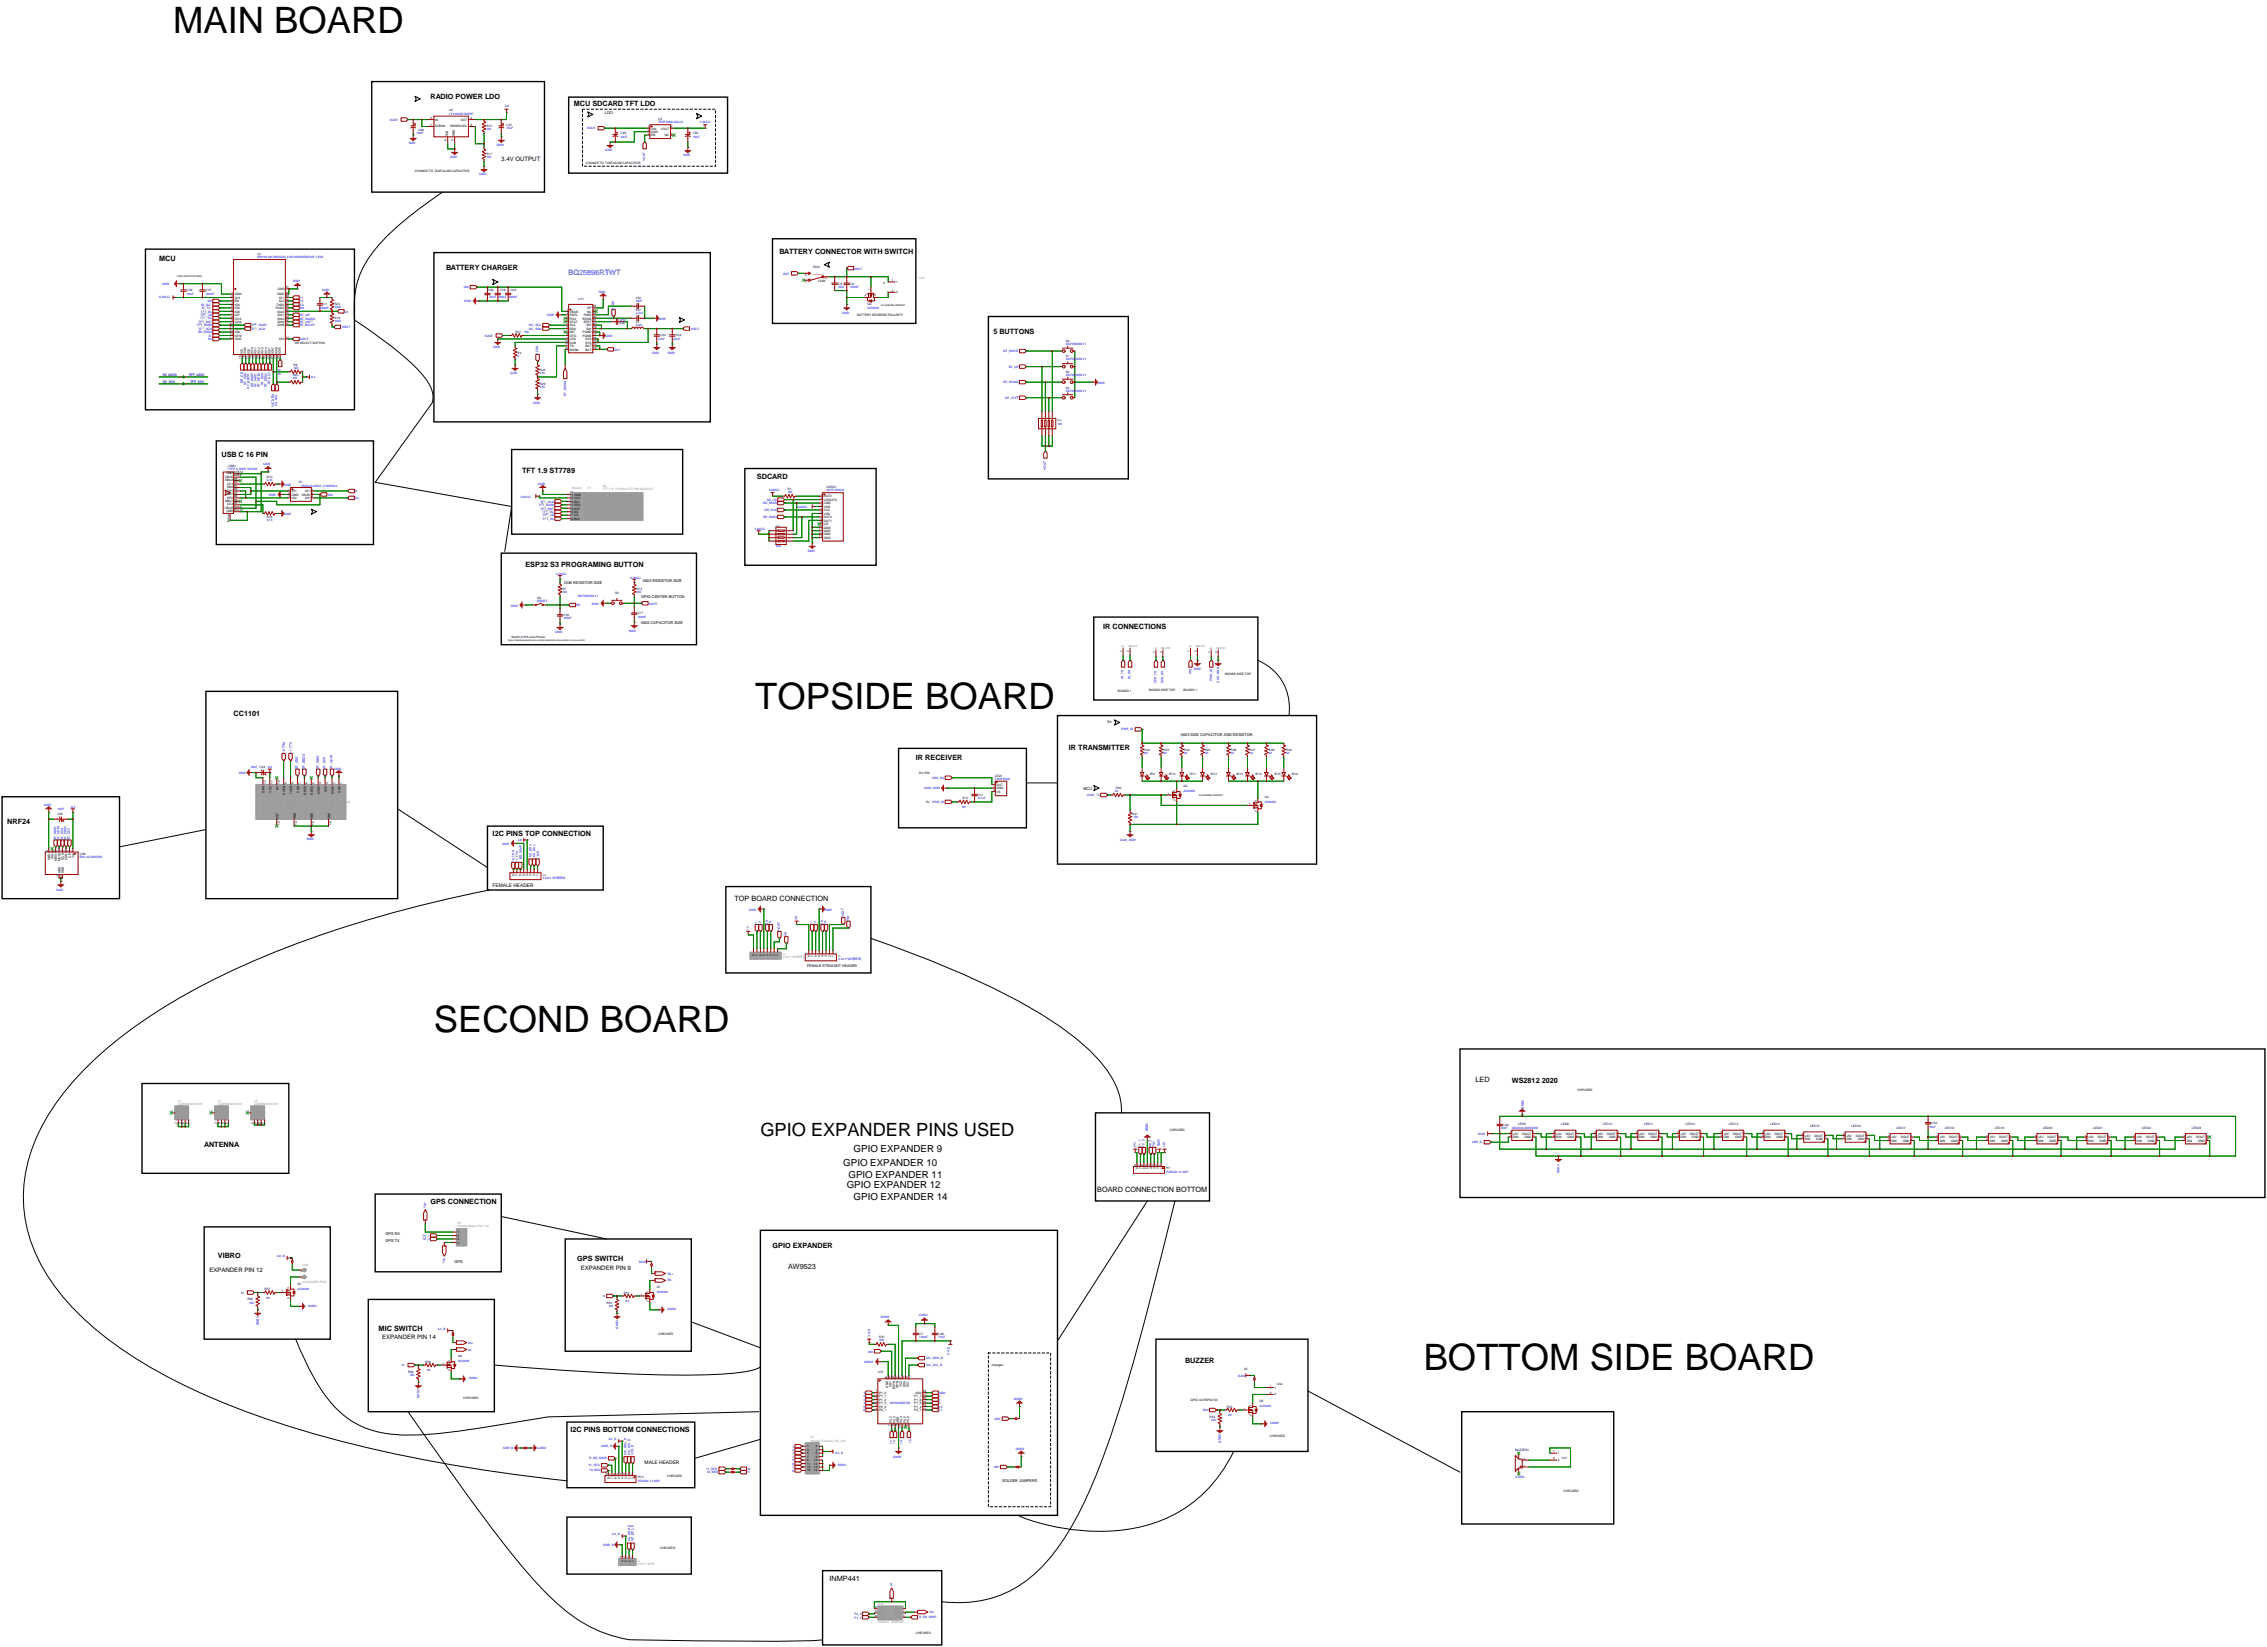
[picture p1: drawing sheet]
<svg xmlns="http://www.w3.org/2000/svg" width="1667mm" height="1211mm" viewBox="0 0 1667 1211" stroke-linecap="round" stroke-linejoin="round" font-family="sans-serif">
<defs><g id="words">
<g font-size="26.8">
<text x="127" y="24">MAIN BOARD</text>
<text x="555" y="521">TOPSIDE BOARD</text>
<text x="319" y="758">SECOND BOARD</text>
<text x="1047" y="1007">BOTTOM SIDE BOARD</text>
</g>
<text font-size="13.4" x="559" y="835">GPIO EXPANDER PINS USED</text>
<g font-size="7.1">
<text x="628" y="847">GPIO EXPANDER 9</text>
<text x="620" y="857">GPIO EXPANDER 10</text>
<text x="624" y="866">GPIO EXPANDER 11</text>
<text x="623" y="874">GPIO EXPANDER 12</text>
<text x="628" y="882">GPIO EXPANDER 14</text>
</g>
<g font-size="5.4">
<text x="316" y="73">RADIO POWER LDO</text>
<text x="422" y="78">MCU SDCARD TFT LDO</text>
<text x="573" y="187">BATTERY CONNECTOR WITH SWITCH</text>
<text x="117" y="192">MCU</text>
<text x="328" y="199">BATTERY CHARGER</text>
<text x="731" y="246">5 BUTTONS</text>
<text x="163" y="336">USB C 16 PIN</text>
<text x="384" y="347">TFT 1.9 ST7789</text>
<text x="557" y="352">SDCARD</text>
<text x="386" y="417">ESP32 S3 PROGRAMING BUTTON</text>
<text x="811" y="463">IR CONNECTIONS</text>
<text x="172" y="526">CC1101</text>
<text x="786" y="551">IR TRANSMITTER</text>
<text x="673" y="559">IR RECEIVER</text>
<text x="5" y="606">NRF24</text>
<text x="362" y="615">I2C PINS TOP CONNECTION</text>
<text x="540" y="662">TOP BOARD CONNECTION</text>
<text x="1085" y="795">LED</text>
<text x="1112" y="797">WS2812 2020</text>
<text x="150" y="844">ANTENNA</text>
<text x="807" y="877">BOARD CONNECTION BOTTOM</text>
<text x="316" y="885">GPS CONNECTION</text>
<text x="568" y="917">GPIO EXPANDER</text>
<text x="160" y="925">VIBRO</text>
<text x="424" y="927">GPS SWITCH</text>
<text x="579" y="933">AW9523</text>
<text x="278" y="978">MIC SWITCH</text>
<text x="871" y="1002">BUZZER</text>
<text x="419" y="1053">I2C PINS BOTTOM CONNECTIONS</text>
<text x="610" y="1162">INMP441</text>
</g>
<text font-size="5.4" fill="#00f" x="418" y="202">BQ25896RTWT</text>
<g font-size="4.5">
<text x="369" y="119">3.4V OUTPUT</text>
<text x="154" y="935">EXPANDER PIN 12</text>
<text x="427" y="934">EXPANDER PIN 9</text>
<text x="281" y="985">EXPANDER PIN 14</text>
</g>
<g font-size="3.6">
<text x="362" y="652">FEMALE HEADER</text>
<text x="474" y="1076">MALE HEADER</text>
</g>
<text font-size="3.3" x="652" y="215">-</text>
<g font-size="2.8">
<text x="445" y="84">LDO</text>
<text x="649" y="209">+</text>
<text x="414" y="429">1206 RESISTOR SIZE</text>
<text x="473" y="428">0603 RESISTOR SIZE</text>
<text x="471" y="439">GPIO CENTER BUTTON</text>
<text x="471" y="459">0603 CAPACITOR SIZE</text>
<text x="814" y="532">5v</text>
<text x="868" y="541">0603 SIZE CAPACITOR AND RESISTOR</text>
<text x="797" y="580">MCU</text>
<text x="283" y="908">GPS RX</text>
<text x="283" y="913">GPS TX</text>
<text x="334" y="928">GPS</text>
<text x="737" y="1089">SOLDER JUMPERS</text>
</g>
<text font-size="2.7" x="593" y="711">FEMALE STRAIGHT HEADER</text>
<g font-size="2.3" fill="#000080">
<text x="330" y="82">U9</text>
<text x="484" y="88">U3</text>
<text x="358" y="94">R15</text>
<text x="372" y="92">C47</text>
<text x="308" y="96">C48</text>
<text x="456" y="99">C49</text>
<text x="510" y="99">C50</text>
<text x="358" y="114">R17</text>
<text x="189" y="188">U1</text>
<text x="598" y="197">SW2</text>
<text x="616" y="209">C9</text>
<text x="625" y="209">C6</text>
<text x="137" y="214">C36</text>
<text x="151" y="214">C37</text>
<text x="359" y="214">C28</text>
<text x="368" y="214">C19</text>
<text x="375" y="214">C24</text>
<text x="425" y="221">U11</text>
<text x="467" y="220">C30</text>
<text x="238" y="224">C1</text>
<text x="246" y="224">R24</text>
<text x="638" y="225">Q4</text>
<text x="467" y="229">C31</text>
<text x="246" y="235">R19</text>
<text x="455" y="238">C32</text>
<text x="468" y="237">L1</text>
<text x="379" y="245">R21</text>
<text x="485" y="247">C33</text>
<text x="497" y="247">C34</text>
<text x="784" y="251">S4</text>
<text x="380" y="260">R4</text>
<text x="784" y="263">S1</text>
<text x="216" y="269">R8</text>
<text x="397" y="273">R23</text>
<text x="784" y="274">S2</text>
<text x="215" y="276">R20</text>
<text x="397" y="283">R29</text>
<text x="784" y="286">S3</text>
<text x="168" y="343">USB1</text>
<text x="196" y="351">R10</text>
<text x="220" y="355">D1</text>
<text x="608" y="359">CARD1</text>
<text x="579" y="360">R1</text>
<text x="196" y="381">R16</text>
<text x="414" y="434">R7</text>
<text x="452" y="437">S5</text>
<text x="468" y="434">R14</text>
<text x="395" y="440">S6</text>
<text x="414" y="453">C35</text>
<text x="469" y="452">C17</text>
<text x="842" y="552">R42</text>
<text x="855" y="552">R43</text>
<text x="871" y="552">R44</text>
<text x="886" y="552">R45</text>
<text x="905" y="552">R46</text>
<text x="919" y="552">R47</text>
<text x="933" y="552">R48</text>
<text x="946" y="552">R49</text>
<text x="846" y="570">IR9</text>
<text x="860" y="570">IR10</text>
<text x="875" y="570">IR11</text>
<text x="890" y="570">IR12</text>
<text x="909" y="570">IR13</text>
<text x="923" y="570">IR14</text>
<text x="937" y="570">IR15</text>
<text x="950" y="570">IR16</text>
<text x="731" y="571">LED1</text>
<text x="820" y="580">R50</text>
<text x="870" y="579">Q2</text>
<text x="708" y="588">R13</text>
<text x="719" y="585">C11</text>
<text x="930" y="586">Q3</text>
<text x="42" y="599">C45</text>
<text x="832" y="599">R41</text>
<text x="59" y="628">U36</text>
<text x="1105" y="828">C52</text>
<text x="1116" y="827">LED8</text>
<text x="1148" y="827">LED9</text>
<text x="1178" y="827">LED10</text>
<text x="1209" y="827">LED11</text>
<text x="1239" y="827">LED12</text>
<text x="1271" y="827">LED13</text>
<text x="1302" y="827">LED14</text>
<text x="1420" y="826">C53</text>
<text x="1331" y="829">LED15</text>
<text x="1361" y="829">LED16</text>
<text x="1394" y="830">LED17</text>
<text x="1430" y="830">LED18</text>
<text x="1467" y="830">LED19</text>
<text x="1502" y="830">LED20</text>
<text x="1539" y="830">LED21</text>
<text x="1575" y="830">LED22</text>
<text x="1611" y="830">LED23</text>
<text x="858" y="860">H7</text>
<text x="219" y="945">Q7</text>
<text x="483" y="947">Q1</text>
<text x="195" y="948">R57</text>
<text x="459" y="951">R51</text>
<text x="182" y="956">R58</text>
<text x="446" y="959">R52</text>
<text x="646" y="984">R37</text>
<text x="676" y="981">C7</text>
<text x="690" y="981">C46</text>
<text x="313" y="1002">R55</text>
<text x="337" y="998">Q6</text>
<text x="300" y="1009">R56</text>
<text x="645" y="1009">U37</text>
<text x="939" y="1018">U44</text>
<text x="926" y="1031">Q5</text>
<text x="902" y="1035">R53</text>
<text x="889" y="1042">R54</text>
<text x="1114" y="1067">BUZZER1</text>
<text x="1148" y="1073">U41</text>
<text x="469" y="1087">H10</text>
</g>
<g font-size="2.3" fill="#00f">
<text x="371" y="78">3.4</text>
<text x="286" y="89">VOUT</text>
<text x="330" y="84">LT1963AEQ#PBF</text>
<text x="358" y="96">18k</text>
<text x="372" y="95">10uF</text>
<text x="432" y="95">VOUT</text>
<text x="484" y="91">TPRT9080-33GJ5</text>
<text x="515" y="90">3.3VCC</text>
<text x="306" y="99">10uF</text>
<text x="456" y="101">10uF</text>
<text x="510" y="101">10uF</text>
<text x="300" y="106">GND</text>
<text x="365" y="107">GND</text>
<text x="445" y="111">GND</text>
<text x="331" y="116">GND</text>
<text x="358" y="116">10k</text>
<text x="474" y="118" transform="rotate(-90 474 118)">VOUT</text>
<text x="502" y="115">GND</text>
<text x="353" y="129">GND</text>
<text x="189" y="190">ESP32-S3-WROOM-1 NR16R8 REMOVE 3 PIN</text>
<text x="576" y="202">BAT</text>
<text x="628" y="198">VBAT</text>
<text x="119" y="210">GND</text>
<text x="215" y="208">GND</text>
<text x="237" y="214">GND</text>
<text x="341" y="212">VIN</text>
<text x="440" y="215">GND</text>
<text x="616" y="211">10uF</text>
<text x="625" y="211">100nF</text>
<text x="117" y="219">3.3VCC</text>
<text x="137" y="217">10uF</text>
<text x="151" y="217">100nF</text>
<text x="220" y="220">F1</text>
<text x="360" y="219">22uF</text>
<text x="366" y="219">100nF</text>
<text x="374" y="219">100nF</text>
<text x="148" y="225">IR_RX</text>
<text x="148" y="227">IR_TX</text>
<text x="153" y="222">EN</text>
<text x="220" y="222">F2</text>
<text x="220" y="225">TX</text>
<text x="220" y="227">RX</text>
<text x="235" y="227">100nF</text>
<text x="246" y="227">100k</text>
<text x="341" y="222">GND</text>
<text x="451" y="228" transform="rotate(-90 451 228)">REGN</text>
<text x="467" y="222">10uF</text>
<text x="638" y="227">AO3400</text>
<text x="147" y="232">TFT_CS</text>
<text x="148" y="230">TFT_BL</text>
<text x="220" y="232">BT_UP</text>
<text x="253" y="230">42</text>
<text x="402" y="233">GND</text>
<text x="467" y="231">4.7uF</text>
<text x="619" y="231">GND</text>
<text x="145" y="240">TFT_MOSI</text>
<text x="146" y="237">TFT_RST</text>
<text x="147" y="235">TFT_DC</text>
<text x="185" y="240">TFT_MOSI</text>
<text x="220" y="235">BT_DOWN</text>
<text x="220" y="237">BT_LEFT</text>
<text x="220" y="240">BT_RIGHT</text>
<text x="246" y="237">100k</text>
<text x="389" y="240">I2C_SCL</text>
<text x="455" y="236">47nF</text>
<text x="468" y="240">1UH</text>
<text x="485" y="235">GND</text>
<text x="146" y="245">SD_MISO</text>
<text x="146" y="243">TFT_SCK</text>
<text x="185" y="242">TFT_SCK</text>
<text x="252" y="241">VBAT</text>
<text x="385" y="245">10k</text>
<text x="389" y="242">I2C_SDA</text>
<text x="508" y="243">VOUT</text>
<text x="153" y="250">D+</text>
<text x="154" y="248">D-</text>
<text x="220" y="250">BOOT</text>
<text x="356" y="248">VOUT</text>
<text x="445" y="248">GND</text>
<text x="484" y="250">10uF</text>
<text x="495" y="250">22uF</text>
<text x="363" y="256">GND</text>
<text x="452" y="258">BAT</text>
<text x="784" y="254">SKPMDAE011</text>
<text x="380" y="262">0</text>
<text x="396" y="261" transform="rotate(-90 396 261)">REGN</text>
<text x="480" y="260">GND</text>
<text x="491" y="260">GND</text>
<text x="738" y="259">BT_RIGHT</text>
<text x="784" y="265">SKPMDAE011</text>
<text x="206" y="276" transform="rotate(-90 206 276)">LED</text>
<text x="216" y="271">10k</text>
<text x="375" y="275">GND</text>
<text x="397" y="275">10k</text>
<text x="742" y="270">BT_UP</text>
<text x="120" y="282">SD_SCK</text>
<text x="120" y="277">SD_MOSI</text>
<text x="139" y="277">TFT_MOSI</text>
<text x="140" y="282">TFT_SCK</text>
<text x="178" y="281" transform="rotate(-90 178 281)">SD_CS</text>
<text x="215" y="279">10k</text>
<text x="229" y="278">3.4</text>
<text x="738" y="282">BT_DOWN</text>
<text x="784" y="276">SKPMDAE011</text>
<text x="181" y="283" transform="rotate(-90 181 283)">RF_CSN</text>
<text x="184" y="286" transform="rotate(-90 184 286)">RF_GDOO</text>
<text x="186" y="285" transform="rotate(-90 186 285)">SD_INMP</text>
<text x="189" y="285" transform="rotate(-90 189 285)">RF_MISO</text>
<text x="191" y="285" transform="rotate(-90 191 285)">RF_MOSI</text>
<text x="194" y="283" transform="rotate(-90 194 283)">RF_SCK</text>
<text x="196" y="284" transform="rotate(-90 196 284)">RF_CSN2</text>
<text x="199" y="283" transform="rotate(-90 199 283)">RF_CE2</text>
<text x="397" y="285">10k</text>
<text x="784" y="288">SKPMDAE011</text>
<text x="807" y="282">GND</text>
<text x="416" y="291" transform="rotate(-90 416 291)">BT_DOWN</text>
<text x="739" y="293">BT_LEFT</text>
<text x="201" y="299" transform="rotate(-90 201 299)">I2C_SDA</text>
<text x="204" y="299" transform="rotate(-90 204 299)">I2C_SCL</text>
<text x="392" y="297">GND</text>
<text x="777" y="312">10k</text>
<text x="167" y="346">TYPE C SMD 16PINS</text>
<text x="194" y="342">GND</text>
<text x="769" y="345" transform="rotate(-90 769 345)">VOUT</text>
<text x="196" y="354">5.1k</text>
<text x="209" y="357">GND</text>
<text x="221" y="358">USBLC6-2SC6_C2827654</text>
<text x="396" y="356">GND</text>
<text x="198" y="365">GND</text>
<text x="241" y="364">VIN</text>
<text x="261" y="362">D-</text>
<text x="383" y="366">3.3VCC</text>
<text x="565" y="361">3.3VCC</text>
<text x="579" y="363">10k</text>
<text x="608" y="361">XKTF-N02-N</text>
<text x="261" y="367">D+</text>
<text x="397" y="370">TFT_SCK</text>
<text x="561" y="371">SD_MOSI</text>
<text x="564" y="368">SD_CS</text>
<text x="396" y="372">TFT_MOSI</text>
<text x="397" y="375">TFT_RST</text>
<text x="399" y="377">TFT_DC</text>
<text x="562" y="376">SD_SCK</text>
<text x="586" y="374">3.3VCC</text>
<text x="196" y="383">5.1k</text>
<text x="209" y="379">GND</text>
<text x="399" y="380">TFT_CS</text>
<text x="399" y="382">TFT_BL</text>
<text x="561" y="381">SD_MISO</text>
<text x="555" y="390">3.3VCC</text>
<text x="570" y="402">10k</text>
<text x="594" y="406">GND</text>
<text x="409" y="423">3.3VCC</text>
<text x="463" y="425">3.3VCC</text>
<text x="414" y="436">10k</text>
<text x="468" y="436">10k</text>
<text x="395" y="443">RESET</text>
<text x="425" y="439">SKPMDAE011</text>
<text x="376" y="446">GND</text>
<text x="424" y="446">EN</text>
<text x="435" y="445">GND</text>
<text x="477" y="444">BOOT</text>
<text x="414" y="455">100nF</text>
<text x="469" y="454">100nF</text>
<text x="408" y="465">GND</text>
<text x="462" y="465">GND</text>
<text x="876" y="496" transform="rotate(-90 876 496)">VIN</text>
<text x="878" y="492">GND</text>
<text x="826" y="499" transform="rotate(-90 826 499)">IR_TX</text>
<text x="831" y="499" transform="rotate(-90 831 499)">IR_RX</text>
<text x="850" y="502" transform="rotate(-90 850 502)">CON_TX</text>
<text x="855" y="502" transform="rotate(-90 855 502)">CON_RX</text>
<text x="891" y="501" transform="rotate(-90 891 501)">PWR_IR</text>
<text x="896" y="502" transform="rotate(-90 896 502)">CON_GND</text>
<text x="825" y="537">PWR_IR</text>
<text x="209" y="553" transform="rotate(-90 209 553)">10_TRX</text>
<text x="215" y="553" transform="rotate(-90 215 553)">11_TTX</text>
<text x="842" y="554">62</text>
<text x="855" y="554">62</text>
<text x="871" y="554">62</text>
<text x="886" y="554">62</text>
<text x="905" y="554">62</text>
<text x="919" y="554">62</text>
<text x="933" y="554">62</text>
<text x="946" y="554">62</text>
<text x="176" y="569">GND</text>
<text x="184" y="565">10uF C44</text>
<text x="197" y="565">3.4</text>
<text x="219" y="566" transform="rotate(-90 219 566)">RF_CSN</text>
<text x="224" y="566" transform="rotate(-90 224 566)">RF_GDOO</text>
<text x="234" y="565" transform="rotate(-90 234 565)">RF_MISO</text>
<text x="239" y="566" transform="rotate(-90 239 566)">RF_SCK</text>
<text x="244" y="565" transform="rotate(-90 244 565)">RF_MOSI</text>
<text x="246" y="566">GND</text>
<text x="685" y="573">CON_RX</text>
<text x="731" y="573">TSOP4838</text>
<text x="680" y="580">CON_GND</text>
<text x="719" y="587">4.7uF</text>
<text x="800" y="585">CON_TX</text>
<text x="820" y="583">62</text>
<text x="870" y="582">AO3400</text>
<text x="33" y="592">GND</text>
<text x="686" y="590">PWR_IR</text>
<text x="930" y="590">AO3400</text>
<text x="42" y="595">10uF</text>
<text x="52" y="594">3.4</text>
<text x="708" y="594">62</text>
<text x="833" y="602">10k</text>
<text x="41" y="618" transform="rotate(-90 41 618)">RF_MISO</text>
<text x="44" y="618" transform="rotate(-90 44 618)">RF_MOSI</text>
<text x="46" y="618" transform="rotate(-90 46 618)">RF_SCK</text>
<text x="49" y="618" transform="rotate(-90 49 618)">RF_CSN2</text>
<text x="51" y="618" transform="rotate(-90 51 618)">RF_CE2</text>
<text x="226" y="618">GND</text>
<text x="369" y="621">GND</text>
<text x="381" y="619">3.4</text>
<text x="824" y="619">CON_GND</text>
<text x="396" y="630" transform="rotate(-90 396 630)">LED</text>
<text x="59" y="631">E01-2G4M27SX</text>
<text x="378" y="634" transform="rotate(-90 378 634)">10_TRX</text>
<text x="381" y="634" transform="rotate(-90 381 634)">11_TTX</text>
<text x="384" y="632" transform="rotate(-90 384 632)">SD_INMP</text>
<text x="391" y="630" transform="rotate(-90 391 630)">I2C_SDA</text>
<text x="393" y="630" transform="rotate(-90 393 630)">I2C_SCL</text>
<text x="399" y="646">2.54-1*8P母环保</text>
<text x="41" y="655">GND</text>
<text x="551" y="669">GND</text>
<text x="606" y="669">GND</text>
<text x="586" y="677" transform="rotate(-90 586 677)">3.3</text>
<text x="620" y="674" transform="rotate(-90 620 674)">VOUT</text>
<text x="624" y="677" transform="rotate(-90 624 677)">VIN</text>
<text x="557" y="680" transform="rotate(-90 557 680)">F1</text>
<text x="559" y="680" transform="rotate(-90 559 680)">F2</text>
<text x="564" y="680" transform="rotate(-90 564 680)">RX</text>
<text x="567" y="680" transform="rotate(-90 567 680)">TX</text>
<text x="598" y="680" transform="rotate(-90 598 680)">F1</text>
<text x="600" y="680" transform="rotate(-90 600 680)">F2</text>
<text x="605" y="680" transform="rotate(-90 605 680)">RX</text>
<text x="608" y="680" transform="rotate(-90 608 680)">TX</text>
<text x="551" y="684" transform="rotate(-90 551 684)">3.3</text>
<text x="573" y="684" transform="rotate(-90 573 684)">VOUT</text>
<text x="579" y="689" transform="rotate(-90 579 689)">VIN</text>
<text x="616" y="706">2.54-1*8P母环保</text>
<text x="1120" y="815" transform="rotate(-90 1120 815)">GND2</text>
<text x="844" y="832" transform="rotate(-90 844 832)">GND2</text>
<text x="1103" y="830">10uF</text>
<text x="1111" y="830">WS2812-SMD2020</text>
<text x="1418" y="829">10uF</text>
<text x="1086" y="835">RAW</text>
<text x="835" y="844" transform="rotate(-90 835 844)">3V3</text>
<text x="839" y="843" transform="rotate(-90 839 843)">F1_1</text>
<text x="842" y="843" transform="rotate(-90 842 843)">F2_2</text>
<text x="847" y="843" transform="rotate(-90 847 843)">RX2</text>
<text x="849" y="843" transform="rotate(-90 849 843)">TX2</text>
<text x="853" y="843" transform="rotate(-90 853 843)">RAW</text>
<text x="857" y="843" transform="rotate(-90 857 843)">+5V</text>
<text x="1082" y="840">LED_B</text>
<text x="858" y="862">PZ254V-11-08P</text>
<text x="1147" y="863" transform="rotate(-90 1147 863)">GND2</text>
<text x="313" y="888" transform="rotate(-90 313 888)">TG+</text>
<text x="311" y="909">F1_1</text>
<text x="311" y="912">F2_2</text>
<text x="203" y="924">3.4_B</text>
<text x="327" y="929" transform="rotate(-90 327 929)">TG-</text>
<text x="470" y="928">RAW</text>
<text x="490" y="937">TG+</text>
<text x="490" y="942">TG-</text>
<text x="177" y="951">12</text>
<text x="219" y="948">AO3400</text>
<text x="443" y="954">9</text>
<text x="483" y="951">AO3400</text>
<text x="183" y="959">10k</text>
<text x="196" y="955">62</text>
<text x="460" y="957">62</text>
<text x="227" y="961">GND2</text>
<text x="447" y="961">10k</text>
<text x="491" y="963">GND2</text>
<text x="648" y="969">GND2</text>
<text x="676" y="967">GND2</text>
<text x="190" y="974" transform="rotate(-90 190 974)">GND2</text>
<text x="322" y="978">3.4_B</text>
<text x="454" y="977" transform="rotate(-90 454 977)">GND2</text>
<text x="640" y="983" transform="rotate(-90 640 983)">3.4_B</text>
<text x="676" y="984">100nF</text>
<text x="690" y="984">10uF</text>
<text x="344" y="988">M+</text>
<text x="646" y="986">10k</text>
<text x="344" y="993">M-</text>
<text x="638" y="994">AD1</text>
<text x="698" y="996" transform="rotate(-90 698 996)">3.4_B</text>
<text x="337" y="1002">AO3400</text>
<text x="681" y="999">I2C_SDA_B</text>
<text x="295" y="1004">14</text>
<text x="636" y="1002">GND2</text>
<text x="681" y="1004">I2C_SCL_B</text>
<text x="301" y="1012">10k</text>
<text x="314" y="1008">62</text>
<text x="910" y="1012">RAW</text>
<text x="345" y="1014">GND2</text>
<text x="635" y="1025">1</text>
<text x="690" y="1025">AD0</text>
<text x="308" y="1028" transform="rotate(-90 308 1028)">GND2</text>
<text x="635" y="1027">2</text>
<text x="635" y="1030">3</text>
<text x="690" y="1027">7</text>
<text x="690" y="1030">8</text>
<text x="745" y="1029">GND2</text>
<text x="635" y="1032">4</text>
<text x="635" y="1035">5</text>
<text x="635" y="1038">6</text>
<text x="654" y="1032">AW9523BTQR</text>
<text x="690" y="1032">9</text>
<text x="690" y="1035">10</text>
<text x="690" y="1038">11</text>
<text x="884" y="1038">RX2</text>
<text x="926" y="1035">AO3400</text>
<text x="731" y="1044">AD0</text>
<text x="903" y="1041">62</text>
<text x="891" y="1045">10k</text>
<text x="934" y="1047">GND2</text>
<text x="447" y="1059">3.4_B</text>
<text x="656" y="1061" transform="rotate(-90 656 1061)">12</text>
<text x="658" y="1061" transform="rotate(-90 658 1061)">13</text>
<text x="664" y="1061" transform="rotate(-90 664 1061)">14</text>
<text x="670" y="1061" transform="rotate(-90 670 1061)">16</text>
<text x="898" y="1061" transform="rotate(-90 898 1061)">GND2</text>
<text x="370" y="1065">GND_B</text>
<text x="395" y="1065">GND2</text>
<text x="442" y="1064">GND_B</text>
<text x="583" y="1064">1</text>
<text x="583" y="1067">2</text>
<text x="747" y="1066">GND2</text>
<text x="433" y="1073">B_SD_INMP</text>
<text x="461" y="1070" transform="rotate(-90 461 1070)">I2C_SDA_B</text>
<text x="463" y="1070" transform="rotate(-90 463 1070)">I2C_SCL_B</text>
<text x="466" y="1070" transform="rotate(-90 466 1070)">LED_B</text>
<text x="583" y="1069">3</text>
<text x="583" y="1072">4</text>
<text x="614" y="1069">3.4_B</text>
<text x="657" y="1072">GND2</text>
<text x="433" y="1078">11_BTX</text>
<text x="583" y="1074">5</text>
<text x="583" y="1077">6</text>
<text x="583" y="1079">7</text>
<text x="616" y="1078">GND2</text>
<text x="731" y="1079">AD1</text>
<text x="433" y="1082">10_BRX</text>
<text x="519" y="1081">11_BTX</text>
<text x="520" y="1083">10_BRX</text>
<text x="549" y="1081">10</text>
<text x="549" y="1083">11</text>
<text x="583" y="1082">8</text>
<text x="469" y="1089">PZ254V-11-08P</text>
<text x="1114" y="1087">2.7kHz</text>
<text x="450" y="1129">3.4_B</text>
<text x="463" y="1133" transform="rotate(-90 463 1133)">I2C_SDA_B</text>
<text x="466" y="1133" transform="rotate(-90 466 1133)">I2C_SCL_B</text>
<text x="443" y="1136">GND_B</text>
<text x="656" y="1166" transform="rotate(-90 656 1166)">M-</text>
<text x="628" y="1187">F2_2</text>
<text x="684" y="1186">M+</text>
<text x="628" y="1190">F1_1</text>
<text x="676" y="1190">B_SD_INMP</text>
</g>
<g font-size="2.3">
<text x="316" y="88">2</text>
<text x="320" y="89">IN</text>
<text x="339" y="89">OUT</text>
<text x="346" y="88">4</text>
<text x="316" y="93">1</text>
<text x="320" y="94">SHDN#</text>
<text x="331" y="94">SENSE/ADJ</text>
<text x="346" y="93">5</text>
<text x="476" y="94">1</text>
<text x="479" y="95">VIN</text>
<text x="486" y="95">VOUT</text>
<text x="493" y="94">5</text>
<text x="329" y="100" transform="rotate(-90 329 100)">TAB</text>
<text x="334" y="100" transform="rotate(-90 334 100)">GND</text>
<text x="476" y="99">3</text>
<text x="476" y="96">2</text>
<text x="479" y="100">EN</text>
<text x="479" y="98">GND</text>
<text x="489" y="100">NC</text>
<text x="493" y="99">4</text>
<text x="328" y="104" transform="rotate(-90 328 104)">6</text>
<text x="333" y="104" transform="rotate(-90 333 104)">3</text>
<text x="431" y="120">CHANGE TO TANTALUM CAPACITOR</text>
<text x="305" y="127">CHANGE TO TANTALUM CAPACITOR</text>
<text x="592" y="203">3</text>
<text x="592" y="208">1</text>
<text x="602" y="208">COM</text>
<text x="607" y="205">2</text>
<text x="656" y="207">1</text>
<text x="659" y="208">1</text>
<text x="170" y="216">1</text>
<text x="204" y="213">GND</text>
<text x="210" y="212">41</text>
<text x="210" y="216">40</text>
<text x="640" y="213" transform="rotate(-90 640 213)">1</text>
<text x="656" y="214">2</text>
<text x="659" y="216">2</text>
<text x="170" y="218">2</text>
<text x="170" y="221">3</text>
<text x="173" y="217">GND</text>
<text x="173" y="220">3V3</text>
<text x="204" y="217">GND</text>
<text x="205" y="220">IO1</text>
<text x="210" y="221">38</text>
<text x="210" y="218">39</text>
<text x="636" y="218">2</text>
<text x="643" y="218">3</text>
<text x="170" y="223">4</text>
<text x="170" y="226">5</text>
<text x="173" y="222">EN</text>
<text x="173" y="225">IO4</text>
<text x="173" y="227">IO5</text>
<text x="203" y="227">RXD0</text>
<text x="203" y="225">TXD0</text>
<text x="205" y="222">IO2</text>
<text x="210" y="226">36</text>
<text x="210" y="223">37</text>
<text x="432" y="227">EP</text>
<text x="436" y="226">25</text>
<text x="170" y="229">6</text>
<text x="170" y="231">7</text>
<text x="170" y="234">8</text>
<text x="173" y="230">IO6</text>
<text x="173" y="232">IO7</text>
<text x="204" y="232">IO41</text>
<text x="204" y="230">IO42</text>
<text x="210" y="234">33</text>
<text x="210" y="231">34</text>
<text x="210" y="229">35</text>
<text x="417" y="229">1</text>
<text x="417" y="231">2</text>
<text x="417" y="234">3</text>
<text x="419" y="230">VBUS</text>
<text x="419" y="232">PSEL</text>
<text x="429" y="232">PMID</text>
<text x="432" y="230">NC</text>
<text x="436" y="234">22</text>
<text x="436" y="231">23</text>
<text x="436" y="229">24</text>
<text x="630" y="232">BATTERY REVERSE POLARITY</text>
<text x="169" y="239">10</text>
<text x="170" y="236">9</text>
<text x="173" y="235">IO15</text>
<text x="173" y="237">IO16</text>
<text x="204" y="237">IO39</text>
<text x="204" y="235">IO40</text>
<text x="210" y="239">31</text>
<text x="210" y="236">32</text>
<text x="417" y="236">4</text>
<text x="417" y="239">5</text>
<text x="419" y="235">PG#</text>
<text x="419" y="237">STAT</text>
<text x="428" y="235">REGN</text>
<text x="429" y="237">BTST</text>
<text x="436" y="239">20</text>
<text x="436" y="236">21</text>
<text x="169" y="241">11</text>
<text x="169" y="244">12</text>
<text x="173" y="240">IO17</text>
<text x="173" y="243">IO18</text>
<text x="173" y="245">IO8</text>
<text x="204" y="240">IO38</text>
<text x="417" y="241">6</text>
<text x="417" y="244">7</text>
<text x="419" y="240">SCL</text>
<text x="419" y="243">SDA</text>
<text x="419" y="245">INT</text>
<text x="428" y="245">PGND</text>
<text x="431" y="243">SW</text>
<text x="431" y="240">SW</text>
<text x="436" y="244">18</text>
<text x="436" y="241">19</text>
<text x="169" y="246">13</text>
<text x="169" y="249">14</text>
<text x="173" y="248">IO19</text>
<text x="173" y="250">IO20</text>
<text x="205" y="250">IO0</text>
<text x="210" y="249">27</text>
<text x="415" y="251">10</text>
<text x="417" y="246">8</text>
<text x="417" y="249">9</text>
<text x="419" y="248">OTG</text>
<text x="419" y="250">CE#</text>
<text x="428" y="248">PGND</text>
<text x="430" y="250">SYS</text>
<text x="436" y="251">15</text>
<text x="436" y="249">16</text>
<text x="436" y="246">17</text>
<text x="415" y="254">11</text>
<text x="415" y="257">12</text>
<text x="419" y="253">ILIM</text>
<text x="419" y="255">TS</text>
<text x="419" y="258">QON#</text>
<text x="430" y="253">SYS</text>
<text x="431" y="258">BAT</text>
<text x="431" y="255">BAT</text>
<text x="436" y="257">13</text>
<text x="436" y="254">14</text>
<text x="177" y="264" transform="rotate(-90 177 264)">15</text>
<text x="179" y="260" transform="rotate(-90 179 260)">IO3</text>
<text x="180" y="264" transform="rotate(-90 180 264)">16</text>
<text x="181" y="260" transform="rotate(-90 181 260)">IO46</text>
<text x="182" y="264" transform="rotate(-90 182 264)">17</text>
<text x="184" y="260" transform="rotate(-90 184 260)">IO9</text>
<text x="185" y="264" transform="rotate(-90 185 264)">18</text>
<text x="186" y="260" transform="rotate(-90 186 260)">IO10</text>
<text x="187" y="264" transform="rotate(-90 187 264)">19</text>
<text x="189" y="260" transform="rotate(-90 189 260)">IO11</text>
<text x="190" y="264" transform="rotate(-90 190 264)">20</text>
<text x="191" y="260" transform="rotate(-90 191 260)">IO12</text>
<text x="192" y="264" transform="rotate(-90 192 264)">21</text>
<text x="194" y="260" transform="rotate(-90 194 260)">IO13</text>
<text x="195" y="264" transform="rotate(-90 195 264)">22</text>
<text x="196" y="260" transform="rotate(-90 196 260)">IO14</text>
<text x="198" y="264" transform="rotate(-90 198 264)">23</text>
<text x="199" y="260" transform="rotate(-90 199 260)">IO21</text>
<text x="200" y="264" transform="rotate(-90 200 264)">24</text>
<text x="201" y="260" transform="rotate(-90 201 260)">IO47</text>
<text x="203" y="264" transform="rotate(-90 203 264)">25</text>
<text x="204" y="260" transform="rotate(-90 204 260)">IO48</text>
<text x="205" y="264" transform="rotate(-90 205 264)">26</text>
<text x="206" y="260" transform="rotate(-90 206 260)">IO45</text>
<text x="172" y="348">A1B12</text>
<text x="165" y="351">VBUS</text>
<text x="166" y="354">SBU2</text>
<text x="166" y="349">GND</text>
<text x="172" y="350">A4B9</text>
<text x="172" y="353">B8</text>
<text x="167" y="356">CC1</text>
<text x="167" y="359">DN2</text>
<text x="172" y="355">A5</text>
<text x="172" y="358">B7</text>
<text x="167" y="364">DN1</text>
<text x="167" y="361">DP1</text>
<text x="172" y="360">A6</text>
<text x="172" y="363">A7</text>
<text x="172" y="366">B6</text>
<text x="212" y="361">1</text>
<text x="212" y="363">2</text>
<text x="212" y="366">3</text>
<text x="215" y="362">IO1</text>
<text x="215" y="364">GND</text>
<text x="222" y="364">VBUS</text>
<text x="224" y="362">IO1</text>
<text x="229" y="366">4</text>
<text x="229" y="363">5</text>
<text x="229" y="361">6</text>
<text x="420" y="364">1 GND</text>
<text x="603" y="364">1</text>
<text x="606" y="366">DAT2</text>
<text x="166" y="369">SBU1</text>
<text x="167" y="372">CC2</text>
<text x="167" y="367">DP2</text>
<text x="172" y="368">A8</text>
<text x="172" y="371">B5</text>
<text x="215" y="367">IO2</text>
<text x="224" y="367">IO2</text>
<text x="420" y="367">2 VCC</text>
<text x="420" y="370">3 SCL</text>
<text x="603" y="367">2</text>
<text x="603" y="370">3</text>
<text x="606" y="368">CD/DAT3</text>
<text x="606" y="371">CMD</text>
<text x="165" y="374">VBUS</text>
<text x="166" y="377">GND</text>
<text x="172" y="373">B4A9</text>
<text x="172" y="376">B1A12</text>
<text x="420" y="372">4 SDA</text>
<text x="420" y="375">5 RST</text>
<text x="420" y="377">6 DC</text>
<text x="603" y="372">4</text>
<text x="603" y="375">5</text>
<text x="603" y="377">6</text>
<text x="606" y="373">VDD</text>
<text x="606" y="376">CLK</text>
<text x="420" y="380">7 CS</text>
<text x="420" y="382">8 BLK</text>
<text x="603" y="380">7</text>
<text x="603" y="382">8</text>
<text x="606" y="378">VSS</text>
<text x="606" y="381">DAT0</text>
<text x="606" y="384">DAT1</text>
<text x="169" y="384" transform="rotate(-90 169 384)">frame</text>
<text x="602" y="387">10</text>
<text x="602" y="390">11</text>
<text x="603" y="385">9</text>
<text x="606" y="386">CD</text>
<text x="606" y="389">GND</text>
<text x="602" y="392">12</text>
<text x="602" y="395">13</text>
<text x="606" y="391">GND</text>
<text x="606" y="394">GND</text>
<text x="606" y="396">GND</text>
<text x="825" y="479" transform="rotate(-90 825 479)">1</text>
<text x="826" y="476" transform="rotate(-90 826 476)">1</text>
<text x="830" y="479" transform="rotate(-90 830 479)">2</text>
<text x="832" y="476" transform="rotate(-90 832 476)">2</text>
<text x="851" y="477" transform="rotate(-90 851 477)">1</text>
<text x="856" y="477" transform="rotate(-90 856 477)">2</text>
<text x="875" y="479" transform="rotate(-90 875 479)">1</text>
<text x="876" y="476" transform="rotate(-90 876 476)">1</text>
<text x="880" y="479" transform="rotate(-90 880 479)">2</text>
<text x="881" y="476" transform="rotate(-90 881 476)">2</text>
<text x="891" y="477" transform="rotate(-90 891 477)">1</text>
<text x="896" y="477" transform="rotate(-90 896 477)">2</text>
<text x="849" y="480" transform="rotate(-90 849 480)">1</text>
<text x="854" y="480" transform="rotate(-90 854 480)">2</text>
<text x="890" y="480" transform="rotate(-90 890 480)">1</text>
<text x="895" y="480" transform="rotate(-90 895 480)">2</text>
<text x="901" y="496">BOARD SIDE TOP</text>
<text x="822" y="509">BOARD 1</text>
<text x="845" y="508">BOARD SIDE TOP</text>
<text x="870" y="508">BOARD 1</text>
<text x="676" y="569">RX PIN</text>
<text x="196" y="576" transform="rotate(-90 196 576)">12</text>
<text x="201" y="576" transform="rotate(-90 201 576)">11</text>
<text x="205" y="581" transform="rotate(-90 205 581)">NC</text>
<text x="206" y="576" transform="rotate(-90 206 576)">10</text>
<text x="211" y="576" transform="rotate(-90 211 576)">9</text>
<text x="216" y="576" transform="rotate(-90 216 576)">8</text>
<text x="221" y="576" transform="rotate(-90 221 576)">7</text>
<text x="226" y="576" transform="rotate(-90 226 576)">6</text>
<text x="231" y="576" transform="rotate(-90 231 576)">5</text>
<text x="236" y="576" transform="rotate(-90 236 576)">4</text>
<text x="241" y="576" transform="rotate(-90 241 576)">3</text>
<text x="246" y="576" transform="rotate(-90 246 576)">2</text>
<text x="251" y="576" transform="rotate(-90 251 576)">1</text>
<text x="730" y="577">1</text>
<text x="730" y="579">2</text>
<text x="730" y="582">3</text>
<text x="733" y="578">OUT</text>
<text x="733" y="580">GND</text>
<text x="195" y="583" transform="rotate(-90 195 583)">GND</text>
<text x="200" y="583" transform="rotate(-90 200 583)">VCC</text>
<text x="210" y="584" transform="rotate(-90 210 584)">RXEN</text>
<text x="215" y="584" transform="rotate(-90 215 584)">TXEN</text>
<text x="220" y="583" transform="rotate(-90 220 583)">CSN</text>
<text x="225" y="584" transform="rotate(-90 225 584)">GDO0</text>
<text x="230" y="584" transform="rotate(-90 230 584)">GDO2</text>
<text x="235" y="584" transform="rotate(-90 235 584)">MISO</text>
<text x="240" y="583" transform="rotate(-90 240 583)">SCK</text>
<text x="245" y="584" transform="rotate(-90 245 584)">MOSI</text>
<text x="250" y="583" transform="rotate(-90 250 583)">GND</text>
<text x="733" y="583">VS</text>
<text x="859" y="584">1</text>
<text x="864" y="582" transform="rotate(-90 864 582)">3</text>
<text x="681" y="590">5V</text>
<text x="864" y="589" transform="rotate(-90 864 589)">2</text>
<text x="918" y="592">1</text>
<text x="924" y="590" transform="rotate(-90 924 590)">3</text>
<text x="924" y="597" transform="rotate(-90 924 597)">2</text>
<text x="205" y="602" transform="rotate(-90 205 602)">ANT</text>
<text x="217" y="602" transform="rotate(-90 217 602)">GND</text>
<text x="230" y="602" transform="rotate(-90 230 602)">GND</text>
<text x="243" y="602" transform="rotate(-90 243 602)">GND</text>
<text x="206" y="607" transform="rotate(-90 206 607)">13</text>
<text x="218" y="607" transform="rotate(-90 218 607)">14</text>
<text x="231" y="607" transform="rotate(-90 231 607)">15</text>
<text x="244" y="607" transform="rotate(-90 244 607)">16</text>
<text x="36" y="626" transform="rotate(-90 36 626)">8</text>
<text x="38" y="626" transform="rotate(-90 38 626)">7</text>
<text x="41" y="626" transform="rotate(-90 41 626)">6</text>
<text x="43" y="626" transform="rotate(-90 43 626)">5</text>
<text x="46" y="626" transform="rotate(-90 46 626)">4</text>
<text x="48" y="626" transform="rotate(-90 48 626)">3</text>
<text x="51" y="626" transform="rotate(-90 51 626)">2</text>
<text x="53" y="626" transform="rotate(-90 53 626)">1</text>
<text x="37" y="632" transform="rotate(-90 37 632)">GND</text>
<text x="39" y="631" transform="rotate(-90 39 631)">IRQ</text>
<text x="42" y="633" transform="rotate(-90 42 633)">MISO</text>
<text x="44" y="633" transform="rotate(-90 44 633)">MOSI</text>
<text x="47" y="632" transform="rotate(-90 47 632)">SCK</text>
<text x="49" y="632" transform="rotate(-90 49 632)">CSN</text>
<text x="52" y="630" transform="rotate(-90 52 630)">CE</text>
<text x="55" y="631" transform="rotate(-90 55 631)">Vcc</text>
<text x="44" y="642" transform="rotate(-90 44 642)">GND</text>
<text x="47" y="642" transform="rotate(-90 47 642)">GND</text>
<text x="43" y="644" transform="rotate(-90 43 644)">9</text>
<text x="46" y="646" transform="rotate(-90 46 646)">10</text>
<text x="378" y="644" transform="rotate(-90 378 644)">8</text>
<text x="381" y="644" transform="rotate(-90 381 644)">7</text>
<text x="383" y="644" transform="rotate(-90 383 644)">6</text>
<text x="386" y="644" transform="rotate(-90 386 644)">5</text>
<text x="388" y="644" transform="rotate(-90 388 644)">4</text>
<text x="391" y="644" transform="rotate(-90 391 644)">3</text>
<text x="393" y="644" transform="rotate(-90 393 644)">2</text>
<text x="396" y="644" transform="rotate(-90 396 644)">1</text>
<text x="555" y="703" transform="rotate(-90 555 703)">8</text>
<text x="557" y="703" transform="rotate(-90 557 703)">7</text>
<text x="560" y="703" transform="rotate(-90 560 703)">6</text>
<text x="562" y="703" transform="rotate(-90 562 703)">5</text>
<text x="565" y="703" transform="rotate(-90 565 703)">4</text>
<text x="567" y="703" transform="rotate(-90 567 703)">3</text>
<text x="570" y="703" transform="rotate(-90 570 703)">2</text>
<text x="572" y="703" transform="rotate(-90 572 703)">1</text>
<text x="595" y="704" transform="rotate(-90 595 704)">8</text>
<text x="598" y="704" transform="rotate(-90 598 704)">7</text>
<text x="600" y="704" transform="rotate(-90 600 704)">6</text>
<text x="603" y="704" transform="rotate(-90 603 704)">5</text>
<text x="605" y="704" transform="rotate(-90 605 704)">4</text>
<text x="608" y="704" transform="rotate(-90 608 704)">3</text>
<text x="611" y="704" transform="rotate(-90 611 704)">2</text>
<text x="613" y="704" transform="rotate(-90 613 704)">1</text>
<text x="1160" y="802">CHECKED</text>
<text x="126" y="818">1</text>
<text x="155" y="818">1</text>
<text x="182" y="818">1</text>
<text x="130" y="827" transform="rotate(-90 130 827)">2</text>
<text x="133" y="827" transform="rotate(-90 133 827)">3</text>
<text x="135" y="827" transform="rotate(-90 135 827)">4</text>
<text x="138" y="827" transform="rotate(-90 138 827)">5</text>
<text x="159" y="827" transform="rotate(-90 159 827)">2</text>
<text x="162" y="827" transform="rotate(-90 162 827)">3</text>
<text x="165" y="827" transform="rotate(-90 165 827)">4</text>
<text x="167" y="827" transform="rotate(-90 167 827)">5</text>
<text x="186" y="827" transform="rotate(-90 186 827)">2</text>
<text x="189" y="827" transform="rotate(-90 189 827)">3</text>
<text x="191" y="827" transform="rotate(-90 191 827)">4</text>
<text x="194" y="827" transform="rotate(-90 194 827)">5</text>
<text x="860" y="832">CHECKED</text>
<text x="1110" y="833">4</text>
<text x="1127" y="833">1</text>
<text x="1142" y="833">4</text>
<text x="1159" y="833">1</text>
<text x="1172" y="833">4</text>
<text x="1189" y="833">1</text>
<text x="1203" y="833">4</text>
<text x="1220" y="833">1</text>
<text x="1233" y="833">4</text>
<text x="1250" y="833">1</text>
<text x="1265" y="833">4</text>
<text x="1282" y="833">1</text>
<text x="1296" y="833">4</text>
<text x="1312" y="833">1</text>
<text x="1110" y="836">3</text>
<text x="1112" y="834">+5V</text>
<text x="1112" y="837">DIN</text>
<text x="1119" y="834">DOUT</text>
<text x="1121" y="837">GND</text>
<text x="1127" y="836">2</text>
<text x="1142" y="836">3</text>
<text x="1144" y="834">+5V</text>
<text x="1144" y="837">DIN</text>
<text x="1151" y="834">DOUT</text>
<text x="1153" y="837">GND</text>
<text x="1159" y="836">2</text>
<text x="1172" y="836">3</text>
<text x="1175" y="834">+5V</text>
<text x="1175" y="837">DIN</text>
<text x="1182" y="834">DOUT</text>
<text x="1183" y="837">GND</text>
<text x="1189" y="836">2</text>
<text x="1203" y="836">3</text>
<text x="1205" y="834">+5V</text>
<text x="1205" y="837">DIN</text>
<text x="1212" y="834">DOUT</text>
<text x="1213" y="837">GND</text>
<text x="1220" y="836">2</text>
<text x="1233" y="836">3</text>
<text x="1236" y="834">+5V</text>
<text x="1236" y="837">DIN</text>
<text x="1243" y="834">DOUT</text>
<text x="1244" y="837">GND</text>
<text x="1250" y="836">2</text>
<text x="1265" y="836">3</text>
<text x="1267" y="834">+5V</text>
<text x="1267" y="837">DIN</text>
<text x="1274" y="834">DOUT</text>
<text x="1276" y="837">GND</text>
<text x="1282" y="836">2</text>
<text x="1296" y="836">3</text>
<text x="1298" y="834">+5V</text>
<text x="1298" y="837">DIN</text>
<text x="1305" y="834">DOUT</text>
<text x="1306" y="837">GND</text>
<text x="1312" y="836">2</text>
<text x="1325" y="834">4</text>
<text x="1325" y="837">3</text>
<text x="1327" y="836">+5V</text>
<text x="1327" y="838">DIN</text>
<text x="1334" y="836">DOUT</text>
<text x="1335" y="838">GND</text>
<text x="1342" y="834">1</text>
<text x="1342" y="837">2</text>
<text x="1355" y="834">4</text>
<text x="1355" y="837">3</text>
<text x="1358" y="836">+5V</text>
<text x="1358" y="838">DIN</text>
<text x="1364" y="836">DOUT</text>
<text x="1366" y="838">GND</text>
<text x="1372" y="834">1</text>
<text x="1372" y="837">2</text>
<text x="1388" y="836">4</text>
<text x="1388" y="838">3</text>
<text x="1391" y="837">+5V</text>
<text x="1391" y="839">DIN</text>
<text x="1398" y="837">DOUT</text>
<text x="1399" y="839">GND</text>
<text x="1405" y="836">1</text>
<text x="1405" y="838">2</text>
<text x="1424" y="836">4</text>
<text x="1424" y="838">3</text>
<text x="1426" y="837">+5V</text>
<text x="1426" y="839">DIN</text>
<text x="1433" y="837">DOUT</text>
<text x="1434" y="839">GND</text>
<text x="1441" y="836">1</text>
<text x="1441" y="838">2</text>
<text x="1461" y="836">4</text>
<text x="1461" y="838">3</text>
<text x="1463" y="837">+5V</text>
<text x="1463" y="839">DIN</text>
<text x="1470" y="837">DOUT</text>
<text x="1471" y="839">GND</text>
<text x="1477" y="836">1</text>
<text x="1477" y="838">2</text>
<text x="1496" y="836">4</text>
<text x="1496" y="838">3</text>
<text x="1499" y="837">+5V</text>
<text x="1499" y="839">DIN</text>
<text x="1505" y="837">DOUT</text>
<text x="1507" y="839">GND</text>
<text x="1513" y="836">1</text>
<text x="1513" y="838">2</text>
<text x="1533" y="836">4</text>
<text x="1533" y="838">3</text>
<text x="1535" y="837">+5V</text>
<text x="1535" y="839">DIN</text>
<text x="1542" y="837">DOUT</text>
<text x="1544" y="839">GND</text>
<text x="1550" y="836">1</text>
<text x="1550" y="838">2</text>
<text x="1569" y="836">4</text>
<text x="1569" y="838">3</text>
<text x="1571" y="837">+5V</text>
<text x="1571" y="839">DIN</text>
<text x="1578" y="837">DOUT</text>
<text x="1579" y="839">GND</text>
<text x="1585" y="836">1</text>
<text x="1585" y="838">2</text>
<text x="1605" y="836">4</text>
<text x="1605" y="838">3</text>
<text x="1608" y="837">+5V</text>
<text x="1608" y="839">DIN</text>
<text x="1615" y="837">DOUT</text>
<text x="1616" y="839">GND</text>
<text x="1622" y="836">1</text>
<text x="1622" y="838">2</text>
<text x="836" y="857" transform="rotate(-90 836 857)">8</text>
<text x="838" y="857" transform="rotate(-90 838 857)">7</text>
<text x="841" y="857" transform="rotate(-90 841 857)">6</text>
<text x="843" y="857" transform="rotate(-90 843 857)">5</text>
<text x="846" y="857" transform="rotate(-90 846 857)">4</text>
<text x="848" y="857" transform="rotate(-90 848 857)">3</text>
<text x="851" y="857" transform="rotate(-90 851 857)">2</text>
<text x="853" y="857" transform="rotate(-90 853 857)">1</text>
<text x="837" y="860" transform="rotate(-90 837 860)">8</text>
<text x="839" y="860" transform="rotate(-90 839 860)">7</text>
<text x="842" y="860" transform="rotate(-90 842 860)">6</text>
<text x="844" y="860" transform="rotate(-90 844 860)">5</text>
<text x="847" y="860" transform="rotate(-90 847 860)">4</text>
<text x="850" y="860" transform="rotate(-90 850 860)">3</text>
<text x="852" y="860" transform="rotate(-90 852 860)">2</text>
<text x="855" y="860" transform="rotate(-90 855 860)">1</text>
<text x="336" y="907">1</text>
<text x="336" y="909">2</text>
<text x="336" y="912">3</text>
<text x="336" y="914">4</text>
<text x="221" y="935">2</text>
<text x="221" y="941">1</text>
<text x="213" y="948" transform="rotate(-90 213 948)">3</text>
<text x="207" y="950">1</text>
<text x="471" y="952">1</text>
<text x="477" y="950" transform="rotate(-90 477 950)">3</text>
<text x="213" y="955" transform="rotate(-90 213 955)">2</text>
<text x="477" y="957" transform="rotate(-90 477 957)">2</text>
<text x="484" y="981">CHECKED</text>
<text x="331" y="1001" transform="rotate(-90 331 1001)">3</text>
<text x="325" y="1003">1</text>
<text x="729" y="1004">changes</text>
<text x="915" y="1007">4V</text>
<text x="331" y="1008" transform="rotate(-90 331 1008)">2</text>
<text x="652" y="1014" transform="rotate(-90 652 1014)">25</text>
<text x="655" y="1014" transform="rotate(-90 655 1014)">24</text>
<text x="656" y="1020" transform="rotate(-90 656 1020)">AD1</text>
<text x="657" y="1014" transform="rotate(-90 657 1014)">23</text>
<text x="660" y="1014" transform="rotate(-90 660 1014)">22</text>
<text x="662" y="1014" transform="rotate(-90 662 1014)">21</text>
<text x="663" y="1020" transform="rotate(-90 663 1020)">VCC</text>
<text x="665" y="1014" transform="rotate(-90 665 1014)">20</text>
<text x="666" y="1020" transform="rotate(-90 666 1020)">SDA</text>
<text x="667" y="1014" transform="rotate(-90 667 1014)">19</text>
<text x="668" y="1020" transform="rotate(-90 668 1020)">SCL</text>
<text x="934" y="1020">1</text>
<text x="644" y="1024">1</text>
<text x="646" y="1025">P1_0</text>
<text x="653" y="1020" transform="rotate(-90 653 1020)">GND</text>
<text x="658" y="1021" transform="rotate(-90 658 1021)">RSTN</text>
<text x="661" y="1020" transform="rotate(-90 661 1020)">INTN</text>
<text x="673" y="1025">AD0</text>
<text x="679" y="1024">18</text>
<text x="934" y="1025">2</text>
<text x="937" y="1021">1</text>
<text x="937" y="1026">2</text>
<text x="341" y="1028">CHECKED</text>
<text x="644" y="1026">2</text>
<text x="644" y="1029">3</text>
<text x="644" y="1031">4</text>
<text x="646" y="1027">P1_1</text>
<text x="646" y="1030">P1_2</text>
<text x="672" y="1030">P1_6</text>
<text x="672" y="1027">P1_7</text>
<text x="679" y="1031">15</text>
<text x="679" y="1029">16</text>
<text x="679" y="1026">17</text>
<text x="875" y="1030">GPIO 44 ESP32 S3</text>
<text x="644" y="1034">5</text>
<text x="644" y="1036">6</text>
<text x="646" y="1032">P1_3</text>
<text x="646" y="1035">P0_0</text>
<text x="646" y="1038">P0_1</text>
<text x="672" y="1038">P0_7</text>
<text x="672" y="1035">P1_4</text>
<text x="672" y="1032">P1_5</text>
<text x="679" y="1036">13</text>
<text x="679" y="1034">14</text>
<text x="914" y="1036">1</text>
<text x="920" y="1034" transform="rotate(-90 920 1034)">3</text>
<text x="920" y="1041" transform="rotate(-90 920 1041)">2</text>
<text x="655" y="1048" transform="rotate(-90 655 1048)">7</text>
<text x="656" y="1046" transform="rotate(-90 656 1046)">P0_2</text>
<text x="657" y="1048" transform="rotate(-90 657 1048)">8</text>
<text x="658" y="1046" transform="rotate(-90 658 1046)">P0_3</text>
<text x="660" y="1048" transform="rotate(-90 660 1048)">9</text>
<text x="661" y="1046" transform="rotate(-90 661 1046)">GND</text>
<text x="662" y="1050" transform="rotate(-90 662 1050)">10</text>
<text x="663" y="1046" transform="rotate(-90 663 1046)">P0_4</text>
<text x="665" y="1050" transform="rotate(-90 665 1050)">11</text>
<text x="666" y="1046" transform="rotate(-90 666 1046)">P0_5</text>
<text x="667" y="1050" transform="rotate(-90 667 1050)">12</text>
<text x="668" y="1046" transform="rotate(-90 668 1046)">P0_6</text>
<text x="934" y="1056">CHECKED</text>
<text x="593" y="1064">1</text>
<text x="593" y="1067">3</text>
<text x="600" y="1064">2</text>
<text x="600" y="1067">4</text>
<text x="1142" y="1068">1</text>
<text x="593" y="1069">5</text>
<text x="593" y="1072">7</text>
<text x="600" y="1069">6</text>
<text x="600" y="1072">8</text>
<text x="1116" y="1071" transform="rotate(-90 1116 1071)">2</text>
<text x="1120" y="1073">4</text>
<text x="1142" y="1073">2</text>
<text x="1145" y="1069">1</text>
<text x="593" y="1074">9</text>
<text x="593" y="1077">11</text>
<text x="593" y="1079">13</text>
<text x="598" y="1074">10</text>
<text x="598" y="1077">12</text>
<text x="598" y="1079">14</text>
<text x="1120" y="1078">1</text>
<text x="1145" y="1074">2</text>
<text x="447" y="1085" transform="rotate(-90 447 1085)">8</text>
<text x="450" y="1085" transform="rotate(-90 450 1085)">7</text>
<text x="452" y="1085" transform="rotate(-90 452 1085)">6</text>
<text x="455" y="1085" transform="rotate(-90 455 1085)">5</text>
<text x="457" y="1085" transform="rotate(-90 457 1085)">4</text>
<text x="460" y="1085" transform="rotate(-90 460 1085)">3</text>
<text x="462" y="1085" transform="rotate(-90 462 1085)">2</text>
<text x="465" y="1085" transform="rotate(-90 465 1085)">1</text>
<text x="490" y="1086">CHECKED</text>
<text x="593" y="1082">15</text>
<text x="598" y="1082">16</text>
<text x="1116" y="1081" transform="rotate(-90 1116 1081)">3</text>
<text x="448" y="1087" transform="rotate(-90 448 1087)">8</text>
<text x="451" y="1087" transform="rotate(-90 451 1087)">7</text>
<text x="453" y="1087" transform="rotate(-90 453 1087)">6</text>
<text x="456" y="1087" transform="rotate(-90 456 1087)">5</text>
<text x="458" y="1087" transform="rotate(-90 458 1087)">4</text>
<text x="461" y="1087" transform="rotate(-90 461 1087)">3</text>
<text x="463" y="1087" transform="rotate(-90 463 1087)">2</text>
<text x="466" y="1087" transform="rotate(-90 466 1087)">1</text>
<text x="1150" y="1097">CHECKED</text>
<text x="485" y="1139">CHECKED</text>
<text x="457" y="1146" transform="rotate(-90 457 1146)">4</text>
<text x="460" y="1146" transform="rotate(-90 460 1146)">3</text>
<text x="462" y="1146" transform="rotate(-90 462 1146)">2</text>
<text x="465" y="1146" transform="rotate(-90 465 1146)">1</text>
<text x="458" y="1148" transform="rotate(-90 458 1148)">4</text>
<text x="461" y="1148" transform="rotate(-90 461 1148)">3</text>
<text x="463" y="1148" transform="rotate(-90 463 1148)">2</text>
<text x="466" y="1148" transform="rotate(-90 466 1148)">1</text>
<text x="644" y="1182">4</text>
<text x="644" y="1185">5</text>
<text x="664" y="1182">1</text>
<text x="664" y="1185">2</text>
<text x="644" y="1188">6</text>
<text x="664" y="1188">3</text>
<text x="673" y="1201">CHECKED</text>
</g>
<g font-size="2.3" fill="#999">
<text x="676" y="205">U47</text>
<text x="443" y="358">U6</text>
<text x="443" y="360">TFT 1.9&quot; 170X320 ST7789 MODULE</text>
<text x="832" y="476">U42</text>
<text x="856" y="477">U39</text>
<text x="882" y="476">U43</text>
<text x="897" y="477">U40</text>
<text x="255" y="590">U5</text>
<text x="576" y="705">2.54-1*8P母环保</text>
<text x="187" y="810">J3</text>
<text x="131" y="812">CONSMA003.031</text>
<text x="160" y="812">CONSMA003.031</text>
<text x="187" y="812">CONSMA003.031</text>
<text x="336" y="900">H5</text>
<text x="336" y="902">Header-Male-2.54_1x4</text>
<text x="223" y="931">U49</text>
<text x="223" y="943">2XSOLDER PAD</text>
<text x="596" y="1057">J4</text>
<text x="596" y="1060">Header-Female-2.54_2x8</text>
<text x="469" y="1150">2.54-1*4P母</text>
<text x="645" y="1180">U48</text>
<text x="645" y="1193">inmp441_INMP441</text>
</g>
<g font-size="2.2">
<text x="217" y="253">OR SELECT BUTTON</text>
<text x="376" y="469">Switch,3*6*5 Link Picture</text>
</g>
<text font-size="2.2" fill="#999" x="421" y="360">Header</text>
<g font-size="1.7">
<text x="130" y="204">1206 CAPACITOR SIZE</text>
<text x="648" y="225">N CHANNEL MOSFET</text>
<text x="374" y="471">https://nilambaraelectronics.com/product/smd-micro-button-3-x-6-x-5-mm/</text>
<text x="882" y="585">N CHANNEL MOSFET</text>
</g>
<g font-size="1.5" fill="#000080">
<text x="777" y="310">RN2</text>
<text x="570" y="387">RN3</text>
<text x="399" y="644">P10</text>
<text x="616" y="703">P7</text>
</g>
<text font-size="1.5" fill="#999" x="469" y="1148">H9</text>
<text font-size="1.3" fill="#a00000" x="597" y="202">non-shorting</text>
</g></defs>
<g fill="#999">
<circle cx="117" cy="282" r=".5"/>
<circle cx="153" cy="282" r=".5"/>
<circle cx="117" cy="277" r=".5"/>
<circle cx="153" cy="277" r=".5"/>
</g>
<g fill="none" stroke="#a10000" stroke-width=".74">
<path d="M295 87h4l1 1-1 1h-4zM302 92h4M302 94l2-1 2 1M304 90v2M304 94v2M304 99v3M305 91h1M305 91v1M319 85h25v16h-25zM356 89l1 1-2 1 2 1-2 2 2 1-2 1 1 1M367 92h3M367 94l1-1 2 1"/>
<path d="M369 90v2M369 94v2M369 91h1M370 91v1M371 80h3M372 80v3M440 93h3l2 1-2 2h-3zM451 99h3M452 97v2M452 100v2M453 98h1M454 97v1"/>
<path d="M478 92h15v10h-15zM504 99h3M506 97v2M506 100v2M506 98h1M507 97v1M517 92h3M518 92v2M301 102h5M302 102h3M303 103h2M304 103h.1"/>
<path d="M332 112h5M333 113h3M334 113h1M334 114h1M334 110v2M356 110h1l-2 2 2 1-2 1 2 1-2 1 1 1M366 103h5M367 104h3M368 104h1M368 105h1M369 101v2M446 107h5"/>
<path d="M447 107h3M448 108h1M449 104v3M451 100h1h2M474 104l1 2v4h-2v-4zM503 111h5M504 100h1h2M504 111h3M505 112h1M506 108v3M354 125h4M354 125h3"/>
<path d="M355 126h2M356 126h.1M356 122v3M172 191h38v70h-38zM582 200h4l1 1-1 1h-4zM624 196h4v2h-4l-1-1zM127 219h3M127 217v3M128 208v1M129 208v1M129 207v3M130 209h2"/>
<path d="M130 206v5M133 214h4M133 213h4M135 211v2M135 214v2M147 214h4M147 213h4M149 211v2M149 214v2M156 220h4l2 1-2 2h-4zM215 219l1-2h4v3h-4zM216 210h5"/>
<path d="M217 209h3M218 209h1M218 208h1M219 210v2M238 216h5M239 216h3M240 215h1M240 216v3M244 220l1 1-2 1 2 1-2 1 2 2-2 1 1 1M346 210h4l1 1-1 1h-4zM349 220v3M350 219v5"/>
<path d="M356 216h4M356 217h4M358 214v2M358 217v2M364 216h4M364 217h4M366 214v2M366 217v2M372 216h4M372 217h4M374 214v2M374 217v2"/>
<path d="M441 217h5M442 217h3M443 216h1M443 217v3M605 203l-9 3M612 209h4M612 208h4M614 206v2M614 209v2M621 209h4M621 208h4M623 206v2"/>
<path d="M623 209v2M638 216h1M638 216h5M639 216v3M640 216h1M640 216v3h-2v2h2M640 216l1 2h-1zM640 214v2M642 216h1M642 216l1 5h-2M156 228h4l2 1-2 1h-4zM156 230h4l2 1-2 2h-4z"/>
<path d="M156 233h4l2 1-2 1h-4zM156 235h4l2 2-2 1h-4zM156 238h4l2 1-2 1h-4zM156 225h4l2 1-2 2h-4zM156 223h4l2 1-2 1h-4zM181 238h3v2h-3l-2-1zM215 221l1-1h4v3h-4zM215 231l1-1h4v3h-4zM215 234l1-1h4v2h-4zM216 223h4v2h-4l-1-1zM216 225h4v3h-4l-1-2zM216 235h4v3h-4l-1-1z"/>
<path d="M216 238h4v2h-4l-1-1zM233 223h4M233 224h4M235 221v2M235 224v2M244 230l1 1-2 1 2 1-2 1 2 2-2 1 1 1M249 228h4v2h-4l-1-1zM348 221v1M350 221h2M399 238h4l1 1-1 1h-4zM409 231v1M410 230v3"/>
<path d="M410 231h3M410 229v5M418 224h18v35h-18zM450 228h2v3l-1 2-1-2zM451 237h2M453 234v5M454 237h2M454 234v5M466 234h2M466 225h2M468 223v4M468 232v4"/>
<path d="M469 234h2M469 223v4M469 232v4M469 225h2M480 234h3M483 232v4M483 232v3M484 233v2M484 234h.1M620 226h5M621 227h3M622 227h1"/>
<path d="M622 228h1M623 224v2M640 221h1l-1 1zM641 220v2M156 240h4l2 2-2 1h-4zM156 243h4l2 1-2 1h-4zM156 248h4l2 1-2 1h-4zM156 245h4l2 2-2 1h-4zM181 240h3v3h-3l-2-1zM216 248h4v2h-4l-1-1zM245 240l2-1h3v3h-3zM364 252h4"/>
<path d="M365 245h4l1 2-1 1h-4zM365 253h2M366 253h.1M366 249v3M376 247l1-2 1 3 1-3 1 3 2-3 1 3 1-1M379 256h1l-3 2 3 1-3 1 3 1-3 1 2 1M399 240h4l1 2-1 1h-4zM441 247h2M443 244v5M444 245v3M444 246v1M445 246v1"/>
<path d="M446 257l1-1h4v2h-4zM465 242a1.1 1.1 0 0 1 1-2 1.1 1.1 0 0 1 1 2M467 242a1.1 1.1 0 0 1 1-2 1.1 1.1 0 0 1 1 2M469 242a1.1 1.1 0 0 1 1-2 1.1 1.1 0 0 1 1 2 1.1 1.1 0 0 1 1-2 1.1 1.1 0 0 1 1 2M481 256h4M481 247h4M481 246h4M481 256h3M482 257h2M483 257h.1M483 244v2M483 247v2"/>
<path d="M483 253v3M492 256h5M492 247h4M492 246h4M493 256h3M494 257h1M494 244v2M494 247v2M494 253v3M503 240h4v3h-4l-1-1zM750 257h3l2 1-2 1h-3zM781 256h8"/>
<path d="M785 255v1M178 267l1 1v4h-2v-4zM181 267l1 1v4h-3v-4zM183 267l1 1v4h-2v-4zM186 267l1 1v4h-3v-4zM188 267l1 1v4h-2v-4zM191 267l1 1v4h-3v-4zM193 267l2 1v4h-3v-4zM196 267l1 1v4h-2v-4zM198 267l2 1v4h-3v-4zM205 266l1-2 1 2v4h-2zM214 273v-1l2 3 1-3 1 3 1-3 1 3 1-2"/>
<path d="M225 277h3M228 276v2M376 271h5M377 271h3M378 272h1M379 268v3M394 261h2v3l-1 2-1-2zM395 268l1 1-2 1 2 2-2 1 2 1-2 1 1 1M395 278l1 1-2 1 2 2-2 1 2 1-2 1 1 1M416 271l1 2v5h-3v-5zM750 280h3l2 1-2 1h-3zM750 268h3l2 2-2 1h-3z"/>
<path d="M781 267h8M781 279h8M785 266v1M785 277v2M805 279v4M806 279v3M201 282l1 1v4h-2v-4zM203 282l2 1v4h-3v-4zM214 281v-1l2 2 1-2 1 2 1-2 1 2 1-1M393 292h5M394 293h3M394 293h2"/>
<path d="M395 294h.1M395 290v2M750 291h3l2 1-2 2h-3zM781 290h8M785 289v1M803 281h2M806 280v2M807 281h.1M764 308h12v7h-12zM766 309h1v5h-1zM766 308v1M766 314v1"/>
<path d="M768 309h1v5h-1zM769 308v1M769 314v1M771 309h1v5h-1zM771 308v1M771 314v1M773 309h1v5h-1zM774 308v1M774 314v1M769 332l1 1v4h-3v-4zM164 347h8v30h-8zM195 356v-1l2 2 1-2 1 2 1-2 1 2 1-1"/>
<path d="M195 344h4M196 344h3M196 343h2M197 343h.1M197 344v3M205 356h2M207 354v4M208 354v3M208 355v2M209 356h.1M214 358h15v11h-15zM397 358h4"/>
<path d="M398 358h3M398 357h2M399 357h.1M399 358v3M165 360l4 2-4 2 1-2zM195 377v-1l2 3 1-3 1 3 1-3 1 3 1-2M204 363v1M205 377h2M205 363v1M205 362v3M206 364h3M206 361v5"/>
<path d="M207 375v5M208 376v3M208 377v1M209 377v1M236 362h4v3h-4l-1-1zM256 361l1-1h4v2h-4zM257 365h4v2h-4l-1-1zM394 365h2M394 364v2M408 377h4l1 2-1 1h-4zM408 375h4l1 1-1 1h-4zM408 372h4l1 2-1 1h-4z"/>
<path d="M408 370h4l1 1-1 1h-4zM408 367h4l1 2-1 1h-4zM567 362h2M568 362v3M572 366h4l1 1-1 2h-4zM572 369h4l1 1-1 1h-4zM572 374h4l1 1-1 1h-4zM572 379h4l1 1-1 1h-4zM577 365l1-1 1 2 1-2 1 2 1-2 2 2v-1M597 371v3M597 372h3M605 362h15v36h-15z"/>
<path d="M408 380h4l1 1-1 2h-4zM557 390h2M558 390v3M570 390h2M570 398h2M570 388h8v12h-8zM570 395h2M570 393h2M572 390h5v1h-5zM572 392h5v1h-5zM572 395h5v1h-5zM572 397h5v1h-5z"/>
<path d="M577 390h1M577 398h1M577 395h1M577 393h1M597 399v3M595 402h4M596 402h3M596 403h2M597 403h.1M410 423h3M412 423v3M412 430h1l-3 2 3 1-3 1 3 1-3 1 2 1"/>
<path d="M454 440v1M465 426h3M466 426v2M466 430h2l-3 2 3 1-3 1 3 1-3 1 1 1M382 445h.1M383 444v2M383 443v3M384 445h2M384 442v5M398 445h1M398 444l-4 1M410 453h4"/>
<path d="M410 452h4M412 450v2M412 453v2M412 459v2M419 444h4v2h-4l-1-1zM442 443v1M443 442v3M443 441v5M443 444h3M450 441h7M464 452h4M464 451h4"/>
<path d="M466 449v2M466 452v2M466 457v3M471 444l2-2h4v3h-4zM409 461h5M410 462h3M411 462h1M411 463h1M464 460h5M465 461h3M466 461h1M466 462h1"/>
<path d="M826 485l1 2v4h-3v-4zM831 485l1 2v4h-2v-4zM850 485l1 2v4h-2v-4zM855 485l1 2v4h-2v-4zM875 485l2 2v4h-3v-4zM878 488h5M879 488h3M880 489h1M880 485v3M891 485l1 2v4h-3v-4zM893 488h5M894 488h3"/>
<path d="M895 489h1M896 485v3M835 535h3l2 1-2 1h-3zM207 554h3v4l-1 1-2-1zM212 554h3v4l-1 1-2-1zM840 548h1l-3 2 3 1-3 1 3 1-3 2h2M854 548h1l-3 2 3 1-3 1 3 1-3 2h2M869 548h1l-2 2 2 1-2 1 2 1-2 2h1M884 548h1l-2 2 2 1-2 1 2 1-2 2h1M903 548h1l-2 2 2 1-2 1 2 1-2 2h1M917 548h1l-2 2 2 1-2 1 2 1-2 2h1M931 548h1l-2 2 2 1-2 1 2 1-2 2h1"/>
<path d="M944 548h1l-2 2 2 1-2 1 2 1-2 2h1M182 568h.1M182 567v2M183 566v3M183 568h3M183 566v4M191 568h2M192 566l1 2-1 2M194 568h2M194 566v4M195 569h1M195 569v1"/>
<path d="M197 565h3M198 565v3M217 565h3v4l-1 2-2-2zM223 565h2v4l-1 2-1-2zM233 565h2v4l-1 2-1-2zM238 565h2v4l-1 2-1-2zM243 565h2v4l-1 2-1-2zM247 568h4M248 567h3M248 567h2M249 566h.1M249 568v3"/>
<path d="M692 579v1M693 579v1M693 578v3M694 579h2M694 577v5M695 571h4l1 1-1 1h-4zM732 574h8v11h-8zM838 571h3M838 568h3l-1 3zM842 571l2 2M843 573l1-1v1zM843 569l2 3"/>
<path d="M844 572l1-1v1zM852 571h3M852 568h3l-1 3zM856 571l2 2M857 573l1-1v1zM857 569l2 3M858 572l1-1v1zM867 571h3M868 568h2l-1 3zM871 571l2 2M872 573l1-1v1zM872 569l2 3"/>
<path d="M873 572l1-1v1zM883 571h3M883 568h2l-1 3zM886 571l2 2M887 573l1-1v1zM887 569l3 3M888 572l1-1 1 1zM902 571h3M902 568h2l-1 3zM906 571l2 2M907 573v-1l1 1zM907 569l2 3"/>
<path d="M908 572v-1l1 1zM916 571h3M916 568h2l-1 3zM919 571l3 2M920 573l1-1 1 1zM920 569l3 3M922 572v-1l1 1zM930 571h3M930 568h2l-1 3zM933 571l2 2M934 573l1-1v1zM934 569l2 3"/>
<path d="M935 572l1-1v1zM942 571h3M943 568h2l-1 3zM946 571l2 2M947 573l1-1v1zM947 569l2 3M948 572l1-1v1zM34 595h4M34 594h3M35 594h2M36 593h.1M36 595v2"/>
<path d="M52 595h3M54 595v2M695 588h4l1 2-1 1h-4zM705 590l1-2 1 3 1-3 1 3 2-3 1 3 1-1M715 585h4M715 584h4M717 582v2M717 585v2M809 583h4l1 1-1 2h-4zM818 584l1-1 1 3 1-3 1 3 2-3 1 3 1-2M831 597l1 1-2 1 2 1-2 2 2 1-2 1 1 1M860 584h2"/>
<path d="M862 582v5M863 584h2v3h3v-2M863 583l5-1v2M863 584h1v1zM863 582v1M863 584v1M863 586v1M863 586h2M867 584h2M868 584v1h-1zM920 592h2M922 590v4"/>
<path d="M922 592h3v3h2v-2M922 590h5v2M922 592h2v1zM922 590v1M922 592v1M922 593v1M922 594h3M926 592h2M927 592l1 1h-1zM40 618h2v3l-1 2-1-2zM42 618h3v3l-2 2-1-2zM42 602h2"/>
<path d="M44 601v1v2M45 618h2v3l-1 2-1-2zM45 600v4M45 602h2M46 604h1M46 603v1M47 618h3v3l-1 2-2-2zM50 618h2v3l-1 2-1-2zM227 614h4M227 614h3M228 615h2M229 615h.1"/>
<path d="M229 611v3M376 620h.1M376 619v2M377 619v3M377 618v4M385 618h3M385 616v3M829 614h4M829 614h3M830 615h2M831 615h.1M831 611v3"/>
<path d="M33 626h24v17h-24zM376 634h3v4l-2 1-1-1zM377 620h3M379 634h2v4l-1 1-1-1zM381 634h3v4l-1 1-2-1zM389 631h2v4l-1 2-1-2zM391 631h3v4l-1 2-2-2zM394 631h2v4l-1 2-1-2zM42 651h5M43 651h3M44 652h1M45 648v3"/>
<path d="M375 642h23v5h-23zM555 680h3v4l-1 1-2-1zM558 668v1M558 680h2v4l-1 1-1-1zM559 667v3M559 668h3M559 666v5M563 680h2v4l-1 1-1-1zM565 680h3v4l-1 1-2-1zM584 677h3M586 677v3M596 680h2v4l-1 1-1-1z"/>
<path d="M598 680h3v4l-1 1-2-1zM602 668h3M604 680h2v4l-1 1-1-1zM605 666v5M605 667v3M606 668v1M606 680h3v4l-2 1-1-1zM619 675h2v3l-1 2-1-2zM623 677h2v4l-1 1-1-1zM549 685h2M550 685v2M572 685h2v4l-1 1-1-1z"/>
<path d="M577 689h2v3l-1 2-1-2zM592 701h23v5h-23zM1117 817h4M1118 816h3M1118 816h2M1119 815h.1M1119 817v2M841 836h5M842 835h3M843 835h1M843 834h1M844 836v2"/>
<path d="M1091 838h4l1 2-1 1h-4zM1094 833h2M1094 832v3M1101 827h4M1101 828h4M1103 825v2M1103 828v2M1112 831h15v7h-15zM1127 837l-2 1M1143 831h15v7h-15zM1158 837l-1 1M1174 831h15v7h-15z"/>
<path d="M1189 837l-1 1M1204 831h15v7h-15zM1219 837l-1 1M1235 831h15v7h-15zM1250 837l-1 1M1266 831h16v7h-16zM1282 837l-2 1M1297 831h15v7h-15zM1312 837l-1 1M1326 832h15v8h-15zM1341 838l-1 2M1357 832h15v8h-15z"/>
<path d="M1372 838l-1 2M1390 833h15v8h-15zM1405 840l-1 1M1416 825h4M1416 826h4M1418 823v2M1418 826v2M1425 833h15v8h-15zM1440 840l-1 1M1462 833h15v8h-15zM1477 840l-1 1M1498 833h15v8h-15z"/>
<path d="M1513 840l-1 1M1534 833h16v8h-16zM1550 840l-2 1M1570 833h15v8h-15zM1585 840l-1 1M1607 833h15v8h-15zM1622 840l-1 1M833 858h23v5h-23zM833 845h3M835 845v2M837 844h3v3l-2 2-1-2zM840 844h2v3l-1 2-1-2z"/>
<path d="M845 844h2v3l-1 2-1-2zM847 844h3v3l-1 2-2-2zM851 845h3M852 845v2M855 845h3M856 845v2M1144 852h4M1144 853h3M1145 853h2M1146 854h.1M1146 850v2M313 889l1 3v5h-3v-5z"/>
<path d="M316 907h4l2 1-2 2h-4zM316 910h4l2 1-2 1h-4zM325 916h3v5l-1 3-2-3zM211 925h3M211 924v2M215 926l1 1-1 2-1-2zM475 927h3M475 926v3M479 929l1 1-1 1-1-1zM482 935h5l2 1-2 2h-5zM182 949h4l1 1-1 2h-4zM189 953l2 1-3 1 3 1-3 1 3 1-3 2h1"/>
<path d="M195 950v-1l2 3 1-3 1 3 1-3 1 3 1-2M209 950h2M211 948v5M211 950h3v3h2v-2M211 948h5v2M211 950h2v1zM211 948v1M211 950v1M211 952v1M211 952h3M215 950h2M216 950l1 1h-2z"/>
<path d="M223 958v5M223 959v3M224 960v1M446 952h4l1 1-1 1h-4zM454 955l1 1-3 1 3 2-3 1 3 1-3 1 2 1M459 953v-1l2 2 1-2 1 2 1-2 2 2v-1M473 953h2M475 950v5M475 953h3v2h2v-1M475 951l5-1v2M475 953l2-1v1zM475 950v2"/>
<path d="M475 952v1M475 954v1M475 955h3M479 952h2M480 952l1 2h-1zM482 940h5l2 1-2 2h-5zM187 965h5M188 966h3M189 966h1M189 967h1M189 963v2M220 960h3"/>
<path d="M329 978h3M329 977v2M333 979l1 2-1 1-1-1zM451 968h5M452 969h3M453 969h1M453 970h1M454 965v3M484 963h3M487 961v4M487 961v3M488 962v2"/>
<path d="M488 963h.1M651 972h4M652 971h3M652 971h2M653 970h.1M653 972v2M673 978v2M677 971h5M678 970h3M679 970h1M679 969h1M680 971v2"/>
<path d="M687 978v2M336 991h5l2 1-2 1h-5zM336 986h5l2 1-2 1h-5zM638 985h2M639 985v2M643 992h4l1 1-1 2h-4zM644 988l1-1 1 3 1-3 1 3 2-3 1 3 1-2M645 1000v3M645 999v4M671 981h4M671 980h4M673 981v2"/>
<path d="M675 999l1-2h4v3h-4zM685 981h4M685 980h4M687 981v2M697 988h3M699 986v2M300 1002h4l1 2-1 1h-4zM305 1019h5M306 1019h3M307 1020h1M308 1016v3M308 1006l1 1-3 1 3 1-3 1 3 2-3 1 2 1"/>
<path d="M313 1004v-2l2 3 1-3 1 3 1-3 2 3v-1M327 1004h2M329 1001v5M329 1004h3v2h2v-2M329 1002l5-1v2M329 1004l2-1v1zM329 1001v1M329 1003v1M329 1005v1M329 1005h3M333 1003h2M334 1003l1 1h-1z"/>
<path d="M338 1014h3M341 1011v5M341 1012v3M342 1013v2M342 1013v1M644 1001h.1M644 1000v2M645 1014h33v33h-33zM645 1001h3M675 1004l1-2h4v3h-4zM916 1011h2M916 1010v2"/>
<path d="M922 1012l1 2-1 1v-1zM637 1023h3l2 1-2 1h-3zM637 1025h3l2 1-2 2h-3zM637 1028h3l2 1-2 1h-3zM637 1030h3l2 2-2 1h-3zM637 1033h3l2 1-2 1h-3zM637 1035h3l2 2-2 1h-3zM685 1029l1-1h4v2h-4zM685 1037l1-2h4v3h-4zM686 1023h4v2h-4l-1-1zM686 1025h4v3h-4l-1-2zM686 1030h4v3h-4l-1-1z"/>
<path d="M686 1033h4v2h-4l-1-1zM747 1032h5M748 1031h3M749 1031h1M749 1030h1M750 1032v2M889 1035h4l1 2-1 1h-4zM897 1039l1 1-2 1 2 1-2 1 2 2-2 1 1 1M902 1037l1-2 1 3 1-3 1 3 2-3 1 3 1-1M916 1037h2M918 1034v5M918 1037h3v2h3v-2"/>
<path d="M918 1035l6-1v2M918 1037l2-1v1zM918 1034v1M918 1036v1M918 1038v1M918 1038h3M923 1036h2M924 1036v1h-1zM455 1059h2M455 1058v3M656 1052l1 1v4h-3v-4zM658 1052l1 1v4h-2v-4z"/>
<path d="M662 1053l1-1 1 1v4h-2zM668 1052l2 1v4h-3v-4zM737 1042h4l1 1-1 1h-4zM746 1043l1-1 1 1-1 1zM895 1052h4M895 1052h3M896 1053h2M897 1053h.1M897 1049v3M927 1047h3M930 1044v5M930 1045v3"/>
<path d="M931 1046v2M931 1047h.1M378 1064v1M379 1064v1M379 1063v3M380 1065h3M380 1062v5M385 1065l1-1 2 1h-2zM390 1065h3M393 1062v5M393 1063v3M394 1064v1"/>
<path d="M442 1080h4l1 1-1 1h-4zM442 1076h4l1 1-1 2h-4zM447 1071h4l1 1-1 1h-4zM451 1063v1M452 1062v3M452 1063h3M452 1061v5M459 1071h2v4l-1 1-1-1zM461 1071h3v4l-1 1-2-1zM464 1071h2v4l-1 1-1-1zM529 1079h3l2 1-2 1h-3zM537 1080l2-1 1 1-1 1z"/>
<path d="M545 1079h4v2h-4l-1-1zM584 1062h4l2 1-2 2h-4zM584 1065h4l2 1-2 1h-4zM584 1067h4l2 1-2 2h-4zM584 1070h4l2 1-2 1h-4zM584 1072h4l2 1-2 2h-4zM584 1075h4l2 1-2 1h-4zM584 1077h4l2 2-2 1h-4zM584 1080h4l2 1-2 1h-4zM610 1067h2M610 1077h2M612 1066v2"/>
<path d="M612 1075v5M613 1076v3M613 1076v2M614 1077h.1M658 1067h5M659 1068h3M660 1068h1M660 1069h1M661 1065v2M736 1077h3l2 2-2 1h-3zM747 1079l1-1 2 1h-2zM749 1068h4"/>
<path d="M749 1068h3M750 1067h2M751 1067h.1M751 1068v3M1114 1070l3 3h2v6h-2l-3 3zM1117 1078h1M1118 1078v1M445 1085h23v5h-23zM529 1081h3l2 1-2 2h-3zM537 1082h2h1l-1 1zM545 1081h4v3h-4l-1-2zM452 1135v1"/>
<path d="M453 1135v1M453 1134v3M454 1133v5M454 1136h2M457 1129h3M457 1128v3M461 1134h3v4l-1 1-2-1zM464 1134h2v4l-1 1-1-1zM656 1167l1 3v5h-3v-5zM634 1185h4l1 1-1 2h-4zM634 1188h4l1 1-1 1h-4zM671 1188h4v2h-4l-1-1z"/>
<path d="M675 1184h5l2 1-2 1h-5z"/>
<circle cx="479" cy="93" r=".4"/>
<circle cx="173" cy="212" r=".4"/>
<circle cx="595" cy="206" r=".8"/>
<circle cx="595" cy="201" r=".8"/>
<circle cx="605" cy="203" r=".8"/>
<circle cx="419" cy="228" r=".4"/>
<circle cx="782" cy="258" r="1"/>
<circle cx="788" cy="258" r="1"/>
<circle cx="782" cy="270" r="1"/>
<circle cx="788" cy="270" r="1"/>
<circle cx="782" cy="292" r="1"/>
<circle cx="782" cy="281" r="1"/>
<circle cx="788" cy="292" r="1"/>
<circle cx="788" cy="281" r="1"/>
<circle cx="215" cy="360" r=".4"/>
<circle cx="606" cy="364" r=".4"/>
<circle cx="394" cy="445" r=".3"/>
<circle cx="399" cy="445" r=".3"/>
<circle cx="451" cy="444" r="1"/>
<circle cx="456" cy="444" r="1"/>
<circle cx="733" cy="575" r=".4"/>
<circle cx="55" cy="628" r=".4"/>
<circle cx="855" cy="859" r=".4"/>
<circle cx="647" cy="1015" r=".4"/>
<circle cx="466" cy="1086" r=".4"/>
</g>
<g fill="none" stroke="#870000" stroke-width=".74">
<path d="M300 88h.1M304 99h.1M304 88v2M304 96v2M314 93h5M314 88h5M344 93h6M344 88h6M356 88v1M356 97v1M369 88v2M369 96v2"/>
<path d="M372 83h.1M445 94h.1M452 94v3M475 99h3M475 94h3M475 97h3M493 99h3M493 94h3M506 94v3M518 94h.1M329 101v5M334 110h.1"/>
<path d="M334 101v5M356 108v2M356 117v1M369 101h.1M449 104h.1M452 102v2M474 104h.1M506 108h.1M506 102v2M356 122h.1M623 197h.1M130 219h.1"/>
<path d="M132 209h.1M135 209v2M135 216v3M149 209v2M149 216v3M169 216h3M169 219h3M210 216h2M210 219h2M210 212h2M215 219h.1M219 212h.1"/>
<path d="M235 219v2M240 219h.1M244 219v1M351 211h.1M358 211v3M358 219v2M366 211v3M366 219v2M374 211v3M374 219v2M443 220h.1M587 201h.1"/>
<path d="M591 206h3M591 201h3M605 203h5M614 203v3M614 211v3M623 203v3M623 211v3M635 219h3M640 211v3M643 219h2M653 207h5M653 215h5"/>
<path d="M162 229h.1M162 231h.1M162 234h.1M162 237h.1M162 239h.1M162 221h.1M162 226h.1M162 224h.1M169 221h3M169 224h3M169 226h3M169 229h3"/>
<path d="M169 231h3M169 234h3M169 237h3M169 239h3M179 239h.1M210 221h2M210 224h2M210 226h2M210 229h2M210 231h2M210 234h2M210 237h2"/>
<path d="M210 239h2M215 221h.1M215 224h.1M215 226h.1M215 231h.1M215 234h.1M215 237h.1M215 239h.1M235 226v3M244 228v2M244 238v1M248 229h.1"/>
<path d="M352 221h.1M404 239h.1M413 231h.1M416 229h2M416 231h2M416 234h2M416 237h2M416 239h2M436 226h2M436 229h2M436 231h2M436 234h2"/>
<path d="M436 237h2M436 239h2M449 237h2M451 233h.1M456 237h3M464 234h2M464 225h2M471 234h3M471 225h3M480 234h.1M623 224h.1M162 242h.1"/>
<path d="M162 244h.1M162 249h.1M162 247h.1M169 242h3M169 244h3M169 247h3M169 249h3M179 242h.1M210 249h2M215 249h.1M245 240h.1M366 249h.1"/>
<path d="M370 247h.1M375 247h1M379 254v2M384 247h1M404 242h.1M416 242h2M416 244h2M416 247h2M416 249h2M416 252h2M416 254h2M416 257h2"/>
<path d="M436 242h2M436 244h2M436 247h2M436 249h2M436 252h2M436 254h2M436 257h2M441 247h.1M446 257h.1M464 242h1M473 242h1M483 253h.1"/>
<path d="M483 242v2M483 249v3M494 253h.1M494 242v2M494 249v3M502 242h.1M755 258h.1M780 258h1M789 258h1M132 277h2M136 277h1M178 267h.1"/>
<path d="M178 261v2M181 267h.1M181 261v2M183 267h.1M183 261v2M186 267h.1M186 261v2M188 267h.1M188 261v2M191 267h.1M191 261v2M193 267h.1"/>
<path d="M193 261v2M196 267h.1M196 261v2M198 267h.1M198 261v2M201 261v2M203 261v2M206 264h.1M206 261v2M212 273h2M221 273h2M225 277h.1"/>
<path d="M379 268h.1M379 263v1M395 266h.1M395 267v1M395 276v2M416 268v3M755 270h.1M780 270h1M789 270h1M132 282h2M136 282h1M201 282h.1"/>
<path d="M203 282h.1M212 281h2M221 281h2M395 290h.1M395 286v1M755 281h.1M755 292h.1M780 281h1M780 292h1M789 281h1M789 292h1M803 281h.1"/>
<path d="M766 303v5M766 315v5M769 303v5M769 315v5M771 303v5M771 315v5M774 303v5M774 315v5M769 332h.1M172 348h5M172 351h5M172 353h5"/>
<path d="M172 356h5M172 358h5M193 356h2M197 347h.1M202 356h1M205 356h.1M169 377v6M172 361h5M172 364h5M172 366h5M172 369h5M172 371h5"/>
<path d="M172 374h5M172 376h5M193 377h2M202 377h1M205 377h.1M209 364h.1M211 361h3M211 364h3M211 366h3M229 361h2M229 364h2M229 366h2"/>
<path d="M235 364h.1M256 366h.1M256 361h.1M396 365h.1M399 361h.1M413 379h.1M413 376h.1M413 374h.1M413 371h.1M413 369h.1M417 364h2M417 366h2"/>
<path d="M417 369h2M417 371h2M417 374h2M417 376h2M417 379h2M568 365h.1M576 365h1M577 367h.1M577 370h.1M577 375h.1M584 365h2M600 372h.1"/>
<path d="M602 365h3M602 367h3M602 370h3M602 372h3M602 375h3M602 377h3M413 381h.1M417 381h2M558 393h.1M565 390h5M565 393h5M565 395h5"/>
<path d="M565 398h5M577 380h.1M578 390h5M578 393h5M578 395h5M578 398h5M597 399h.1M602 390h3M602 393h3M602 395h3M602 380h3M602 383h3"/>
<path d="M602 385h3M602 388h3M412 426h.1M412 428v2M412 437v1M466 428h.1M466 428v2M466 437v1M386 445h.1M391 445h3M399 445h3M412 459h.1"/>
<path d="M412 447v3M412 455v2M418 445h.1M446 444h.1M449 444h1M458 444h1M466 457h.1M466 446v3M466 454v2M471 444h.1M826 477v5M831 477v5"/>
<path d="M850 478v5M855 478v5M875 477v5M880 477v5M891 478v5M896 478v5M826 485h.1M831 485h.1M850 485h.1M855 485h.1M875 485h.1M880 485h.1"/>
<path d="M891 485h.1M896 485h.1M840 536h.1M209 559h.1M214 559h.1M840 546v2M840 555v2M854 546v2M854 555v2M869 546v2M869 555v2M884 546v2"/>
<path d="M884 555v2M903 546v2M903 555v2M917 546v2M917 555v2M931 546v2M931 555v2M944 546v2M944 555v2M186 568h.1M188 568h3M193 572v5"/>
<path d="M196 568h2M198 568h.1M198 572v5M203 572v5M209 572v5M214 572v5M219 571h.1M219 572v5M224 571h.1M224 572v5M229 572v5M234 571h.1"/>
<path d="M234 572v5M239 571h.1M239 572v5M244 571h.1M244 572v5M249 571h.1M249 572v5M696 579h.1M700 572h.1M717 579v3M729 577h3M729 579h3"/>
<path d="M840 564v4M840 571v3M854 564v4M854 571v3M865 579v3M869 564v4M869 571v3M884 564v4M884 571v3M903 564v4M903 571v3M917 564v4"/>
<path d="M917 571v3M931 564v4M931 571v3M944 564v4M944 571v3M36 597h.1M54 597h.1M700 590h.1M704 590h1M713 590h1M717 587v3M729 582h3"/>
<path d="M814 584h.1M817 584h1M826 584h1M831 596v1M858 584h2M865 587v3M917 592h3M925 587v3M925 595v2M40 602h2M47 602h3M203 602v5"/>
<path d="M216 602v5M229 611h.1M229 602v5M242 602v5M388 618h.1M831 611h.1M831 605v1M36 624v2M38 624v2M41 623h.1M41 624v2M43 623h.1"/>
<path d="M43 624v2M46 623h.1M46 624v2M49 623h.1M49 624v2M51 623h.1M51 624v2M54 624v2M377 639h.1M377 639v3M380 620h.1M380 639h.1"/>
<path d="M380 639v3M383 639h.1M383 639v3M385 639v3M388 639v3M390 637h.1M390 639v3M393 637h.1M393 639v3M395 637h.1M395 639v3M43 643v2"/>
<path d="M45 648h.1M46 643v2M562 668h.1M586 680h.1M602 668h.1M620 680h.1M550 687h.1M554 698v2M557 685h.1M557 698v2M559 685h.1M559 698v2"/>
<path d="M562 698v2M564 685h.1M564 698v2M567 685h.1M567 698v2M569 698v2M572 698v2M573 690h.1M578 694h.1M595 699v2M597 685h.1M597 699v2"/>
<path d="M600 685h.1M600 699v2M602 699v2M605 685h.1M605 699v2M607 685h.1M607 699v2M610 699v2M612 699v2M624 682h.1M126 818h3M155 818h3"/>
<path d="M182 818h2M1119 819h.1M131 823v3M134 823v3M136 823v3M139 823v3M160 823v3M163 823v3M165 823v3M168 823v3M187 823v3M189 823v3"/>
<path d="M192 823v3M195 823v3M844 838h.1M1096 840h.1M1096 833h.1M1103 822v3M1103 830v2M1109 833h3M1109 836h3M1127 833h2M1127 836h2M1141 833h2"/>
<path d="M1141 836h2M1158 833h3M1158 836h3M1171 833h3M1171 836h3M1189 833h3M1189 836h3M1202 833h2M1202 836h2M1219 833h3M1219 836h3M1232 833h3"/>
<path d="M1232 836h3M1250 833h2M1250 836h2M1264 833h2M1264 836h2M1282 833h2M1282 836h2M1294 833h3M1294 836h3M1312 833h3M1312 836h3M1324 835h2"/>
<path d="M1324 837h2M1341 835h3M1341 837h3M1354 835h3M1354 837h3M1372 835h2M1372 837h2M1387 836h3M1387 838h3M1405 836h2M1405 838h2M1418 821v2"/>
<path d="M1418 828v3M1423 836h2M1423 838h2M1440 836h3M1440 838h3M1459 836h3M1459 838h3M1477 836h3M1477 838h3M1495 836h3M1495 838h3M1513 836h2"/>
<path d="M1513 838h2M1532 836h2M1532 838h2M1550 836h2M1550 838h2M1567 836h3M1567 838h3M1585 836h3M1585 838h3M1604 836h3M1604 838h3M1622 836h3"/>
<path d="M1622 838h3M835 847h.1M836 855v3M838 849h.1M838 855v3M841 849h.1M841 855v3M844 855v3M846 849h.1M846 855v3M849 849h.1M849 855v3"/>
<path d="M851 855v3M852 847h.1M854 855v3M856 847h.1M1146 850h.1M313 897v2M322 908h.1M322 911h.1M327 913v3M333 906h3M333 908h3M333 911h3"/>
<path d="M333 913h3M214 925h.1M215 925v1M215 929v1M220 939h3M220 934h3M478 927h.1M479 936h3M479 927v2M479 931v1M187 950h.1M189 952v1"/>
<path d="M193 950h2M202 950h1M206 950h3M214 945v3M214 953v2M451 953h.1M454 954v1M457 953h2M466 953h2M470 953h3M478 948v2M478 955v3"/>
<path d="M479 941h3M189 963h.1M189 960v2M220 960h.1M332 978h.1M333 978v1M454 965h.1M454 963v1M484 963h.1M653 974h.1M673 976v2M680 973h.1"/>
<path d="M687 976v2M332 999v2M333 992h3M333 987h3M333 982v1M639 987h.1M643 988h1M648 993h.1M652 988h1M673 983v3M675 999h.1M687 983v3"/>
<path d="M699 986h.1M305 1004h.1M308 1016h.1M308 1005v1M308 1014v1M311 1004h2M320 1004h2M324 1004h3M332 1006v3M338 1014h.1M648 1001h.1M653 1011v3"/>
<path d="M656 1011v3M658 1011v3M661 1011v3M663 1011v3M666 1011v3M668 1011v3M675 1004h.1M918 1011h.1M922 1011v1M922 1015v1M642 1024h.1M642 1026h.1"/>
<path d="M642 1029h.1M642 1032h.1M642 1034h.1M642 1037h.1M643 1024h2M643 1026h2M643 1029h2M643 1032h2M643 1034h2M643 1037h2M678 1024h3M678 1026h3"/>
<path d="M678 1029h3M678 1032h3M678 1034h3M678 1037h3M685 1024h.1M685 1026h.1M685 1029h.1M685 1032h.1M685 1034h.1M685 1037h.1M750 1034h.1M894 1037h.1"/>
<path d="M897 1038v1M901 1037h1M910 1037h1M913 1037h3M921 1032v2M921 1039v3M931 1020h5M931 1025h5M457 1059h.1M656 1052h.1M656 1047v2M658 1052h.1"/>
<path d="M658 1047v2M661 1047v2M663 1052h.1M663 1047v2M666 1047v2M668 1052h.1M668 1047v2M742 1043h.1M744 1043h2M748 1043h2M897 1049h.1M897 1047v1"/>
<path d="M927 1047h.1M383 1065h.1M384 1065h1M388 1065h1M390 1065h.1M447 1077h.1M452 1072h.1M455 1063h.1M460 1076h.1M463 1076h.1M465 1076h.1M534 1080h.1"/>
<path d="M536 1080h1M540 1080h1M544 1080h.1M590 1063h.1M590 1066h.1M590 1068h.1M590 1071h.1M590 1073h.1M590 1076h.1M590 1079h.1M590 1079h2M590 1073h2"/>
<path d="M590 1068h2M590 1063h2M590 1066h2M590 1071h2M590 1076h2M602 1079h3M602 1073h3M602 1068h3M602 1063h3M602 1066h3M602 1071h3M602 1076h3"/>
<path d="M610 1067h.1M610 1077h.1M661 1065h.1M741 1079h.1M746 1079h1M750 1079h1M751 1071h.1M1117 1068v5M1117 1079v5M1119 1079h5M1119 1073h5M1139 1073h6"/>
<path d="M1139 1068h6M447 1081h.1M447 1082v3M450 1082v3M452 1082v3M455 1082v3M457 1082v3M460 1082v3M463 1082v3M465 1082v3M534 1082h.1M536 1082h1"/>
<path d="M540 1082h1M544 1082h.1M590 1081h.1M590 1081h2M602 1081h3M456 1136h.1M460 1129h.1M463 1139h.1M465 1139h.1M457 1143v3M460 1143v3M463 1143v3"/>
<path d="M465 1143v3M656 1175v3M639 1186h.1M639 1189h.1M643 1183h2M643 1186h2M643 1189h2M663 1183h3M663 1186h3M663 1189h3M670 1189h.1M672 1185h3"/>
</g>
<g fill="none" stroke="#3c3" stroke-width=".74">
<path d="M495 98l2 2M497 98l-2 2M590 205l2 2M592 205l-2 2M415 233l2 2M415 235l2 3M417 233l-2 2M417 235l-2 3M437 228l2 2M439 228l-2 2M415 243l2 2M417 243l-2 2"/>
<path d="M176 352l2 2M178 352l-2 2M176 368l2 2M178 368l-2 2M601 384l2 2M603 384l-2 2M202 571l2 2M204 571l-2 2M228 571l2 2M230 571l-2 2M202 606l2 2M204 606l-2 2"/>
<path d="M37 623l2 2M39 623l-2 2M125 817l2 2M127 817l-2 2M154 817l2 2M156 817l-2 2M181 817l2 2M183 817l-2 2M1624 835l2 2M1626 835l-2 2M665 1048l2 2M667 1048l-2 2"/>
<path d="M1116 1067l2 2M1118 1067l-2 2M1116 1083l2 2M1118 1083l-2 2"/>
</g>
<g fill="none" stroke="#000" stroke-width="1">
<path d="M273 60h127v81h-127zM418 71h117v56h-117zM568 176h105v62h-105zM107 183h154v118h-154zM319 186h203v124h-203zM727 233h103v119h-103zM159 324h116v76h-116zM376 330h126v63h-126zM548 344h96v72h-96zM369 407h143v67h-143zM804 454h121v61h-121zM151 508h141v153h-141z"/>
<path d="M777 526h191v109h-191zM661 550h94v59h-94zM2 586h86v75h-86zM358 607h85v47h-85zM534 652h106v63h-106zM1073 771h592v109h-592zM104 797h108v66h-108zM805 818h84v65h-84zM276 878h93v57h-93zM150 902h93v83h-93zM416 911h92v82h-92zM559 905h218v209h-218z"/>
<path d="M271 955h92v83h-92zM850 985h112v82h-112zM1075 1038h111v82h-111zM417 1045h94v49h-94zM417 1115h91v42h-91zM605 1155h87v54h-87z"/>
</g>
<g fill="none" stroke="#000" stroke-width=".74">
<path d="M305 71l4 2-4 2 1-2zM432 82l4 2-4 2 1-2zM512 83l4 2-4 2 1-2zM325 141a215 215 0 0 0-51 45 67 67 0 0 0-13 49 265 265 0 0 1 49 39 26 26 0 0 1 8 20v2l-42 59 100 17-5 33M606 195l4-2-1 2 1 1zM362 205l4 2-4 2 1-2zM499 233l4 2-4 2 1-2zM229 374l4 2-4 2 1-2zM925 485a38 38 0 0 1 23 41M819 529l4 2-4 2 1-2zM755 576h22M804 577l4 2-4 2 1-2z"/>
<path d="M292 595l66 43M151 610l-63 13M360 654a837 837 0 0 0-190 60l-36 18-31 20-27 21-21 21-17 22-12 22-7 23-2 22 4 23 8 22 14 21 19 21 25 20 30 19 36 17 41 16a1024 1024 0 0 0 223 47M640 690a670 670 0 0 1 123 54 164 164 0 0 1 52 44 48 48 0 0 1 9 30M369 894l77 17M844 883l-67 103M864 883a2327 2327 0 0 1-46 168 352 352 0 0 1-36 81 99 99 0 0 1-48 41 91 91 0 0 1-42 5M508 972l51 19M217 985a164 164 0 0 0 28 48 66 66 0 0 0 49 22 415 415 0 0 0 81-9l28-4 155-4M363 1004a1361 1361 0 0 0 165 6 79 79 0 0 0 30-5h1M300 1038a1788 1788 0 0 0 85 115 170 170 0 0 0 50 43 87 87 0 0 0 45 10 1894 1894 0 0 0 123 0h2M962 1023l111 59"/>
<path d="M559 1058l-48 14M907 1067a101 101 0 0 1-91 59 150 150 0 0 1-67-12h1"/>
</g>
<path d="M428 80h98v42h-98zM727 995h45v113h-45z" fill="none" stroke="#000" stroke-width=".74" stroke-dasharray="1.5 1.8"/>
<g fill="none" stroke="#008700" stroke-width=".74">
<path d="M300 88h14M304 98v1M310 88v5h4M350 93v13h6M356 98v10M369 98v3M372 83v5h-22M445 94h30M475 97h-9v7h-17M475 99h-1v5M496 94h22M329 106v4h5v-4"/>
<path d="M356 118v4M506 104v4M623 197v6M130 219h39M132 209h31v7h6M212 219h3M219 212h-7v4M235 219h9M351 211h62v18h3M443 220v6h-5M587 201h4M610 203h43v4"/>
<path d="M614 214h9v10M623 219h12M640 203v8M653 215v4h-8M162 221h7M162 229h7M162 237h7M162 239h17M162 234h7M162 231h7M162 226h7M162 224h7"/>
<path d="M212 221h3M212 229h36M212 237h3M212 239h3M212 234h3M212 231h3M212 226h3M212 224h3M244 239v1h1M352 221h22M404 239h12M413 231h3"/>
<path d="M438 237h11M438 239h4v3M438 234h26M451 233v1M459 237h2v5M464 225h-17v6h-9M474 225v9h6M162 242h17M162 244h7M162 249h7M162 247h7M212 249h3"/>
<path d="M366 249h50M370 247h5M385 247h31M404 242h12M416 254h-7v23h-14M416 252h-37v2M416 257v11M438 242h26M438 244h3v3h-3M438 249h2v3M438 254h3v3M438 257h8"/>
<path d="M474 242h28M477 242v10h-39M483 252v1M494 252v1M755 258h25M774 258v45M790 258v34M117 277h15M137 277h16M178 263v4M181 263v4M183 263v4"/>
<path d="M186 263v4M188 263v4M191 263v4M193 263v4M196 263v4M198 263v4M201 263v19M201 273h11M203 263v19M206 263v1M223 273v8M223 277h2"/>
<path d="M379 264v4M395 266v1M755 270h25M766 270v33M117 282h15M137 282h16M203 281h9M395 287v3M755 281h25M755 292h25M769 281v22M771 292v11"/>
<path d="M790 281h13M766 320v8h8v-8M769 320v12M771 320v8M177 351h11v23h-11M177 348h15M177 358h7v6h-7M177 356h16M197 347h-5v29h-15M203 356h2M177 371h16v6M177 361h4v5"/>
<path d="M177 366h34M182 376v7h-13M184 361h27M203 377h2M209 364h2M231 364h4v7h-32v-2h-15M231 361h25M231 366h25M396 365v1h21M399 361v3h18M413 376h4M413 371h4"/>
<path d="M413 369h4M413 374h4M413 379h4M568 365h8M577 370h25M577 367h25M577 375h25M583 367v23M586 370v23h-3M586 365h16M600 372h2M602 377h-5v22"/>
<path d="M413 381h4M558 393h7M565 390v8M577 380h25M590 380v15h-7M597 393h5M597 395h5M597 388h5M597 390h5M602 383h-7v15h-12M412 426v2M412 438v9"/>
<path d="M466 428h.1M466 438v8M386 445h5M402 445h16M412 457v2M446 444h3M459 444h12M466 456v1M826 482v3M831 482v3M850 483v2M855 483v2"/>
<path d="M875 482v3M880 482v3M891 483v2M896 483v2M840 536v10h104M209 559v13M214 559v13M840 557v7M854 557v7M869 557v7M884 557v7M903 557v7"/>
<path d="M917 557v7M931 557v7M944 557v7M186 568h2v4h5M198 568v4M219 571v1M224 571v1M234 571v1M239 571v1M244 571v1M249 571v1M696 579h33"/>
<path d="M700 572h29v5M840 574h44M865 574v5M903 574h41M925 574v13M36 597v27M54 597v27M700 590h4M729 582v8h-15M814 584h3M827 584h31M831 584v12"/>
<path d="M854 584v8h63M865 590v16M925 597v9h-94v5M36 602h4M50 602h4M216 607h26M229 607v4M388 618v21M41 623v1M43 623v1M46 623v1M49 623v1"/>
<path d="M51 623v1M377 639h.1M380 639h.1M380 620h5v19M383 639h.1M390 637v2M393 637v2M395 637v2M43 645h3M45 645v3M562 668v30M586 680h9v19"/>
<path d="M602 668v31M620 680h-10v19M550 687h4v11M557 685v13M559 685v13M564 685v13M567 685v13M573 690v2h-4v6M578 694v4h-6M597 685v14M600 685v14M605 685v14"/>
<path d="M607 685v14M624 682h-12v17M1119 819v2M131 826v2h8v-2M134 826v2M136 826v2M160 826v2h8v-2M163 826v2M165 826v2M187 826v1h8v-1M189 826v1M192 826v1"/>
<path d="M844 838v17M1096 833h13M1103 832v13h496v-9h5M1103 822v-1h541v29h-515v-14M1109 836v4h-13M1129 833h4v3h8M1141 833h-4v12M1161 833h4v3h6M1161 836h1v14M1171 833h-1v12M1192 833h3v3h7M1192 836v14"/>
<path d="M1202 833h-3v12M1222 833h4v3h6M1222 836v14M1232 833h-2v12M1252 833h3v3h9M1252 836v14M1264 833h-4v12M1284 833h4v3h6M1284 836v14M1294 833h-2v12M1315 833h2v4h7M1315 836v14"/>
<path d="M1324 835h-3v10M1344 835h4v2h6M1344 837v13M1354 835h-4v10M1374 835h4v3h9M1374 837v13M1387 836h-5v9M1407 836h4v2h12M1407 838v12M1418 836h5M1418 831v14M1443 836h4v2h12"/>
<path d="M1443 838v12M1459 836h-6v9M1480 836h4v2h11M1480 838v12M1495 836h-6v9M1515 836h5v2h12M1515 838v12M1532 836h-5v9M1552 836h4v2h11M1552 838v12M1567 836h-5v9M1588 836h4v2h12"/>
<path d="M1588 838v12M1625 838v12M835 847h1v8M838 849v6M841 849v6M846 849v6M849 849v6M852 847h-1v8M856 847h-2v8M313 899v7h20M322 911h11M322 908h11"/>
<path d="M327 913h6M214 925h1M215 930v4h5M220 939h-6v6M478 927h1M479 932v4M187 950h6M189 950v2M203 950h3M214 955v5h6M451 953h6M454 953v1"/>
<path d="M468 953h2M478 958v5h6M479 941h-1v7M189 962v1M332 978h1M454 964v1M653 974h8v37M673 976v-3h14v3M333 992h-1v7M333 983v4M639 987v1h4M648 993h8v18"/>
<path d="M653 988h5v23M675 999h-9v12M699 986h-36v25M305 1004h6M308 1004v1M308 1015v1M322 1004h2M332 1009v5h6M648 1001h5v10M675 1004h-7v7M918 1011h4M922 1016v4h9"/>
<path d="M642 1024h1M642 1026h1M642 1029h1M642 1032h1M642 1034h1M642 1037h1M681 1024h4M681 1026h4M681 1029h4M681 1032h4M681 1034h4M681 1037h4"/>
<path d="M750 1034v9M894 1037h7M897 1037v1M911 1037h2M931 1025h-10v7M457 1059v23M656 1049v3M658 1049v3M661 1049v16M663 1049v3M668 1049v3M742 1043h2"/>
<path d="M897 1048v1M921 1042v5h6M383 1065h1M389 1065h1M447 1077h3v5M452 1072v10M455 1063v19M460 1076v6M463 1076v6M465 1076v6M534 1080h2M541 1080h3"/>
<path d="M590 1063h.1M590 1066h.1M590 1068h.1M590 1071h.1M590 1073h.1M590 1076h.1M590 1079h.1M605 1063v8M605 1073v8h5v-4M605 1067h5M741 1079h5M751 1071v8"/>
<path d="M1124 1073h15M1139 1068v-3h16v14h-31M447 1081v1M534 1082h2M541 1082h3M590 1081h.1M456 1136h1v7M460 1129v14M463 1139v4M465 1139v4M639 1189h4M643 1183v-5h23v5"/>
<path d="M643 1186h-4M666 1189h4M672 1185h-6v1"/>
</g>
<g fill="#008000" stroke="#008000" stroke-width=".74">
<path d="M134 282l1-1 1 1-1 1z"/>
<path d="M134 277l1-1 1 1-1 1z"/>
</g>
<g fill="none" stroke="#999" stroke-width=".74">
<path d="M419 362h54v21h-54zM419 362l21 21 20-21 13 13-8 8-20-21-21 21-5-6 16-15 20 21 18-18-3-3-20 21-20-21-11 10 11 11 20-21 20 21 3-3-18-18-20 21-16-16 5-5 21 21 20-21 8 8-13 13-20-21-21 21M420 361v1M420 362h.1M421 362l20 21 20-21 12 12-9 9-21-21-20 21-4-4 17-17 20 21 17-17-4-4-20 21-21-21-9 9 12 12 20-21 20 21 2-2-19-19-21 21-14-14 7-7 20 21 20-21 7 7-14 14-21-21-19 19 2 2 20-21 20 21 12-12-9-9-21 21-20-21-4 4 17 17 20-21 17 17-4 4-20-21-21 21-9-9 12-12 20 21 20-21 2 2-19 19-21-21-14 14 7 7 20-21 20 21 7-7-14-14-21 21-19-19zM430 364h41v17h-41zM430 379l2 2M430 376l5 5M430 374l7 7M473 362l-21 21-20-21-13 13 8 8 20-21 21 21 5-6-16-15-20 21-18-18 3-3 20 21 21-21 10 10-10 11-21-21-20 21-3-3 18-18 20 21 16-16-5-5-21 21-20-21-8 8 13 13 20-21 21 21M188 577h66v25h-66zM188 579l3-2 25 25 26-25 12 13-12 12-26-25-25 25-3-2 23-23 25 25 18-18-7-7-26 25-25-25-8 7 18 18 25-25 23 23-2 2-26-25-25 25-13-12 13-13 25 25 26-25 2 2-23 23-25-25-18 18 8 7 25-25 26 25 7-7-18-18-25 25z"/>
<path d="M188 578l1-1 26 25 25-25 14 14-11 11-26-25-25 25-4-4 22-21 25 25 19-19-6-6-25 25-26-25-9 9 17 16 25-25 24 24-1 1-25-25-26 25-14-14 12-11 25 25 25-25 4 4-21 21-26-25-19 19 7 6 25-25 25 25 9-9-16-16-26 25zM188 577l26 25 25-25 15 15-10 10-25-25-26 25-5-5 21-20 25 25 20-20-5-5-25 25-26-25-10 10 15 15 26-25 25 25M192 577l25 25 26-25 11 11-14 14-25-25-26 25-1-1 24-24 26 25 16-16-9-9-25 25-25-25-7 6 19 19 26-25 21 21-4 4-25-25-25 25-12-11 14-14 26 25 25-25 1 1-24 24-25-25-17 16 9 9 26-25 25 25 6-6-19-19-25 25-22-21zM254 577l-25 25-26-25-15 15 10 10 26-25 25 25 5-5-20-20-25 25-21-20 5-5 26 25 25-25 10 10-15 15-25-25-26 25M551 700h23v5h-23zM551 700l6 5 5-5 5 5 5-5 2 3-2 2-5-5-5 5-5-5-6 5M553 700l5 5 5-5 5 5 5-5 1 1-4 4-5-5-5 5-5-5-4 4 2 1 5-5 5 5 5-5 5 5 1-1-4-4-5 5-5-5-5 5-4-4zM574 700l-5 5-5-5-5 5-5-5-3 3 3 2 5-5 5 5 5-5 5 5M129 813h10v10h-10zM129 818l5-5 5 5M129 818l5 5 5-5M129 814l1-1 9 9-2 1z"/>
<path d="M129 813l10 10M129 818h4M131 813l8 8-3 2-7-7zM132 813l7 6-4 4-6-6zM133 818l1 1M133 817l2 2M134 817l-1 1M135 818l-2 1M135 813l4 4-7 6-3-4zM137 813l2 1-9 9-1-1zM139 813l-10 10M158 813h10v10h-10z"/>
<path d="M158 818h4M158 818l5-5 5 5M158 818l5 5 5-5M158 814l1-1 9 9-1 1zM158 813l10 10M160 813l8 8-3 2-7-7zM162 813l6 6-4 4-6-6zM162 818l1 1M162 817l2 2M163 817l-1 1M164 818l-2 1M164 813l4 4-6 6-4-4z"/>
<path d="M167 813l1 1-9 9-1-1zM168 813l-10 10M184 813h11v10h-11zM184 818h4M184 818l5-5 6 5M184 818l5 5 6-5M184 814l2-1 9 9-2 1zM184 813l11 10M187 813l8 8-3 2-8-7zM188 813l7 6-4 4-7-6zM188 818l2 1M189 817l1 2"/>
<path d="M190 817l-2 1M190 818l-1 1M191 813l4 4-7 6-4-4zM193 813l2 1-9 9-2-1zM195 813l-11 10M129 821l7-8 3 3-8 7zM158 821l7-8 3 3-8 7zM184 821l8-8 3 3-8 7zM336 903h7v13h-7zM336 905l1-2 6 7-6 6-1-1 7-8-4-4-3 4 7 8-1 1-6-6 6-7 1 2-7 7 3 4 4-4zM336 903l7 8-5 5-2-3 7-7-2-3-5 5 7 8M336 904h1"/>
<path d="M337 904h-1M343 903l-7 8 5 5 2-3-7-7 2-3 5 5-7 8M223 934l1-2 1 2-1 1zM223 939l1-1 1 1-1 1zM223 933l2 2M223 938l2 2M225 933l-2 2M225 938l-2 2M592 1061h10v23h-10zM592 1062l1-1 9 9-10 10 4 4 6-7-10-10 6-6 4 4-10 10 9 9 1-2-10-10 10-10-1-1-9 9 10 10-4 4-6-7 10-10-6-6-4 4 10 10-9 9-1-2 10-10zM592 1061l10 10-10 10 3 3 7-8-10-10 5-5 5 5-10 10 8 8 2-3-10-10 10-10M592 1084l10-11-10-10 3-2 7 7-10 11 5 5 5-5-10-11 8-7 2 2-10 10 10 11"/>
<path d="M455 1146h13v5h-13zM455 1146l5 5 5-5 3 2-3 3-5-5-5 5M456 1146l5 5 5-5 2 1-4 4-5-5-4 4 1 1 5-5 5 5 2-1-4-4-5 5-4-4zM467 1147h.1M468 1146l-5 5-6-5-2 2 2 3 6-5 5 5M645 1181h18v10h-18zM645 1181l11 10 7-8-2-2-11 10-5-5 5-5 11 10 2-3-7-7-11 10M647 1181l-2 1 9 9 9-9-1-1-10 10-7-6 4-4 10 10 4-4-6-6-10 10-2-1 9-9 9 9-1 1-10-10-7 6 4 4 10-10 4 4-6 6zM663 1181l-10 10-8-8 3-2 10 10 5-5-5-5-10 10-3-3 8-7 10 10"/>
<circle cx="420" cy="362" r=".4"/>
<circle cx="134" cy="818" r="5"/>
<circle cx="134" cy="818" r="1"/>
<circle cx="163" cy="818" r="5"/>
<circle cx="163" cy="818" r="1"/>
<circle cx="189" cy="818" r="5"/>
<circle cx="189" cy="818" r="1"/>
<circle cx="336" cy="904" r=".4"/>
<circle cx="224" cy="934" r="1.3"/>
<circle cx="224" cy="939" r="1.3"/>
<circle cx="466" cy="1147" r=".4"/>
</g>
<g fill="#c00">
<circle cx="165" cy="828" r=".6"/>
<circle cx="163" cy="828" r=".6"/>
<circle cx="192" cy="827" r=".6"/>
<circle cx="189" cy="827" r=".6"/>
<circle cx="136" cy="828" r=".6"/>
<circle cx="134" cy="828" r=".6"/>
<circle cx="412" cy="445" r=".6"/>
<circle cx="223" cy="277" r=".6"/>
<circle cx="203" cy="281" r=".6"/>
<circle cx="201" cy="273" r=".6"/>
<circle cx="240" cy="219" r=".6"/>
<circle cx="244" cy="229" r=".6"/>
<circle cx="235" cy="229" r=".6"/>
<circle cx="182" cy="376" r=".6"/>
<circle cx="192" cy="348" r=".6"/>
<circle cx="188" cy="369" r=".6"/>
<circle cx="235" cy="364" r=".6"/>
<circle cx="181" cy="366" r=".6"/>
<circle cx="184" cy="361" r=".6"/>
<circle cx="452" cy="104" r=".6"/>
<circle cx="452" cy="94" r=".6"/>
<circle cx="506" cy="94" r=".6"/>
<circle cx="494" cy="242" r=".6"/>
<circle cx="483" cy="242" r=".6"/>
<circle cx="477" cy="242" r=".6"/>
<circle cx="440" cy="252" r=".6"/>
<circle cx="461" cy="242" r=".6"/>
<circle cx="442" cy="242" r=".6"/>
<circle cx="441" cy="247" r=".6"/>
<circle cx="474" cy="234" r=".6"/>
<circle cx="451" cy="234" r=".6"/>
<circle cx="441" cy="257" r=".6"/>
<circle cx="395" cy="277" r=".6"/>
<circle cx="358" cy="221" r=".6"/>
<circle cx="366" cy="221" r=".6"/>
<circle cx="374" cy="211" r=".6"/>
<circle cx="366" cy="211" r=".6"/>
<circle cx="358" cy="211" r=".6"/>
<circle cx="623" cy="219" r=".6"/>
<circle cx="623" cy="214" r=".6"/>
<circle cx="169" cy="242" r=".6"/>
<circle cx="169" cy="239" r=".6"/>
<circle cx="466" cy="444" r=".6"/>
<circle cx="771" cy="328" r=".6"/>
<circle cx="769" cy="328" r=".6"/>
<circle cx="790" cy="270" r=".6"/>
<circle cx="790" cy="281" r=".6"/>
<circle cx="774" cy="258" r=".6"/>
<circle cx="212" cy="212" r=".6"/>
<circle cx="771" cy="292" r=".6"/>
<circle cx="769" cy="281" r=".6"/>
<circle cx="766" cy="270" r=".6"/>
<circle cx="565" cy="393" r=".6"/>
<circle cx="565" cy="395" r=".6"/>
<circle cx="586" cy="370" r=".6"/>
<circle cx="583" cy="367" r=".6"/>
<circle cx="590" cy="380" r=".6"/>
<circle cx="597" cy="395" r=".6"/>
<circle cx="597" cy="393" r=".6"/>
<circle cx="597" cy="390" r=".6"/>
<circle cx="597" cy="388" r=".6"/>
<circle cx="135" cy="219" r=".6"/>
<circle cx="149" cy="219" r=".6"/>
<circle cx="149" cy="209" r=".6"/>
<circle cx="135" cy="209" r=".6"/>
<circle cx="717" cy="579" r=".6"/>
<circle cx="673" cy="986" r=".6"/>
<circle cx="687" cy="986" r=".6"/>
<circle cx="680" cy="973" r=".6"/>
<circle cx="454" cy="953" r=".6"/>
<circle cx="854" cy="574" r=".6"/>
<circle cx="865" cy="574" r=".6"/>
<circle cx="869" cy="574" r=".6"/>
<circle cx="925" cy="574" r=".6"/>
<circle cx="917" cy="574" r=".6"/>
<circle cx="931" cy="574" r=".6"/>
<circle cx="854" cy="584" r=".6"/>
<circle cx="831" cy="584" r=".6"/>
<circle cx="865" cy="606" r=".6"/>
<circle cx="831" cy="606" r=".6"/>
<circle cx="840" cy="546" r=".6"/>
<circle cx="854" cy="546" r=".6"/>
<circle cx="869" cy="546" r=".6"/>
<circle cx="884" cy="546" r=".6"/>
<circle cx="903" cy="546" r=".6"/>
<circle cx="917" cy="546" r=".6"/>
<circle cx="931" cy="546" r=".6"/>
<circle cx="310" cy="88" r=".6"/>
<circle cx="304" cy="88" r=".6"/>
<circle cx="334" cy="110" r=".6"/>
<circle cx="356" cy="88" r=".6"/>
<circle cx="369" cy="88" r=".6"/>
<circle cx="356" cy="106" r=".6"/>
<circle cx="54" cy="602" r=".6"/>
<circle cx="36" cy="602" r=".6"/>
<circle cx="45" cy="645" r=".6"/>
<circle cx="717" cy="590" r=".6"/>
<circle cx="198" cy="568" r=".6"/>
<circle cx="188" cy="568" r=".6"/>
<circle cx="229" cy="607" r=".6"/>
<circle cx="623" cy="203" r=".6"/>
<circle cx="614" cy="203" r=".6"/>
<circle cx="640" cy="203" r=".6"/>
<circle cx="897" cy="1037" r=".6"/>
<circle cx="1137" cy="845" r=".6"/>
<circle cx="1103" cy="833" r=".6"/>
<circle cx="1170" cy="845" r=".6"/>
<circle cx="1199" cy="845" r=".6"/>
<circle cx="1230" cy="845" r=".6"/>
<circle cx="1260" cy="845" r=".6"/>
<circle cx="1292" cy="845" r=".6"/>
<circle cx="1321" cy="845" r=".6"/>
<circle cx="1350" cy="845" r=".6"/>
<circle cx="1382" cy="845" r=".6"/>
<circle cx="1418" cy="845" r=".6"/>
<circle cx="1418" cy="836" r=".6"/>
<circle cx="1453" cy="845" r=".6"/>
<circle cx="1489" cy="845" r=".6"/>
<circle cx="1527" cy="845" r=".6"/>
<circle cx="1562" cy="845" r=".6"/>
<circle cx="1162" cy="850" r=".6"/>
<circle cx="1146" cy="850" r=".6"/>
<circle cx="1192" cy="850" r=".6"/>
<circle cx="1222" cy="850" r=".6"/>
<circle cx="1252" cy="850" r=".6"/>
<circle cx="1284" cy="850" r=".6"/>
<circle cx="1315" cy="850" r=".6"/>
<circle cx="1344" cy="850" r=".6"/>
<circle cx="1374" cy="850" r=".6"/>
<circle cx="1407" cy="850" r=".6"/>
<circle cx="1443" cy="850" r=".6"/>
<circle cx="1480" cy="850" r=".6"/>
<circle cx="1515" cy="850" r=".6"/>
<circle cx="1552" cy="850" r=".6"/>
<circle cx="1588" cy="850" r=".6"/>
<circle cx="1625" cy="850" r=".6"/>
<circle cx="1418" cy="821" r=".6"/>
<circle cx="1119" cy="821" r=".6"/>
<circle cx="656" cy="1178" r=".6"/>
<circle cx="308" cy="1004" r=".6"/>
<circle cx="605" cy="1068" r=".6"/>
<circle cx="605" cy="1067" r=".6"/>
<circle cx="605" cy="1066" r=".6"/>
<circle cx="605" cy="1081" r=".6"/>
<circle cx="605" cy="1079" r=".6"/>
<circle cx="605" cy="1076" r=".6"/>
<circle cx="189" cy="950" r=".6"/>
</g>
<use href="#words"/>
</svg>
